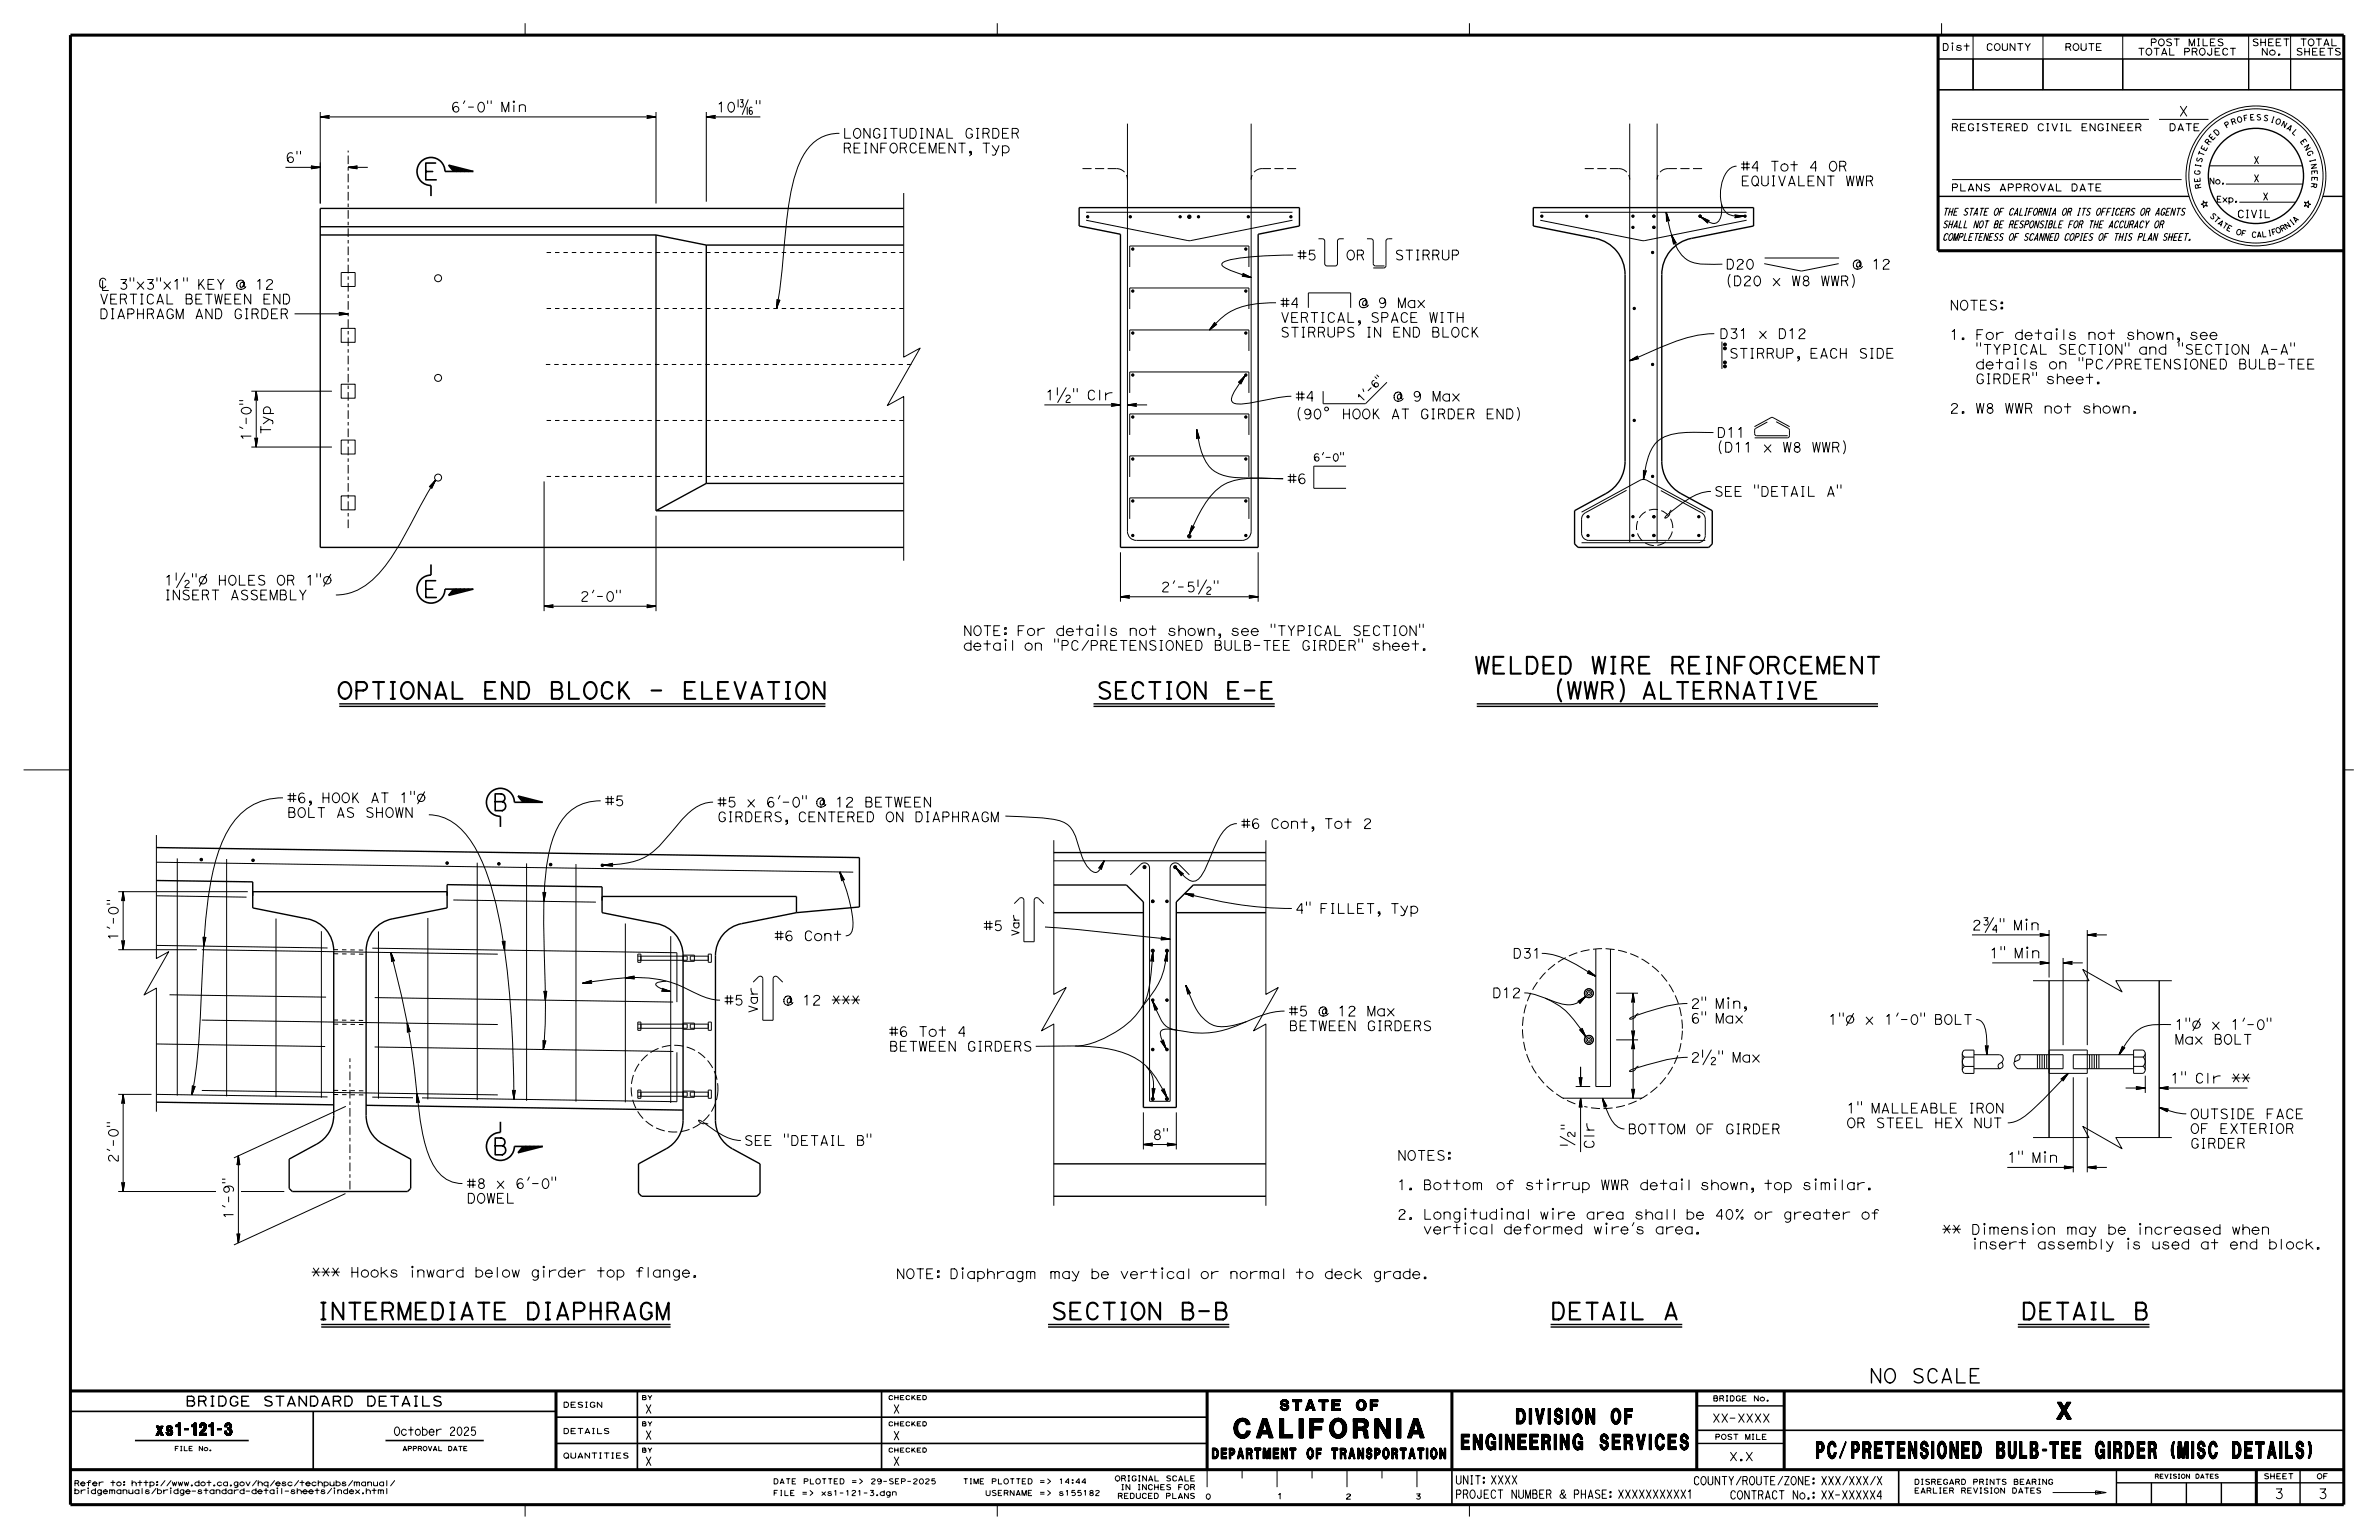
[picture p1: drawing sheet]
<svg xmlns="http://www.w3.org/2000/svg" width="432mm" height="279mm" viewBox="0 0 432 279" stroke-linecap="round" stroke-linejoin="round" font-family="sans-serif">
<defs><g id="words">
<text font-size="3.5" x="224" y="260.9">CALIFORNIA</text>
<g font-size="3">
<text x="76.7" y="32.6">E</text>
<text x="76.7" y="108.4">E</text>
<text x="267.5" y="122.2">WELDED WIRE REINFORCEMENT</text>
<text x="199" y="126.8">SECTION E-E</text>
<text x="280.1" y="126.8">(WWR) ALTERNATIVE</text>
<text x="89.3" y="147.1">B</text>
<text x="89.3" y="209.5">B</text>
<text x="57.6" y="239.4">INTERMEDIATE DIAPHRAGM</text>
<text x="190.7" y="239.4">SECTION B-B</text>
<text x="281.4" y="239.4">DETAIL A</text>
<text x="366.8" y="239.4">DETAIL B</text>
<text x="373.3" y="257.5">X</text>
<text x="329.7" y="264.6">PC/PRETENSIONED BULB-TEE GIRDER (MISC DETAILS)</text>
</g>
<g font-size="2.8">
<text x="265.2" y="263">ENGINEERING SERVICES</text>
<text x="275.2" y="258.3">DIVISION OF</text>
</g>
<text font-size="2.6" x="339.2" y="250.9">NO SCALE</text>
<text font-size="2.2" x="28.3" y="260.4">xs1-121-3</text>
<g font-size="1.9">
<text x="232.3" y="255.9">STATE OF</text>
<text x="220" y="264.7">DEPARTMENT OF TRANSPORTATION</text>
</g>
<g font-size="1.8">
<text x="81.8" y="20.3">6'-0&quot; Min</text>
<text x="130" y="20.3">10?&quot;</text>
<text x="395.4" y="21.1">X</text>
<text x="51.8" y="29.5">6&quot;</text>
<text x="152.9" y="27.8">REINFORCEMENT, Typ</text>
<text x="152.9" y="25.1">LONGITUDINAL GIRDER</text>
<text x="315.9" y="33.7">EQUIVALENT WWR</text>
<text x="315.9" y="31">#4 Tot 4 OR</text>
<text x="235.5" y="47.2">#5</text>
<text x="241.9" y="47.2">OR</text>
<text x="249.8" y="47.2">STIRRUP</text>
<text x="313.2" y="51.8">(D20 x W8 WWR)</text>
<text x="313.2" y="48.8">D20</text>
<text x="333" y="48.8">@ 12</text>
<text x="18" y="57.8">DIAPHRAGM AND GIRDER</text>
<text x="18" y="55.2">VERTICAL BETWEEN END</text>
<text x="232.4" y="58.5">VERTICAL, SPACE WITH</text>
<text x="232.4" y="55.8">#4</text>
<text x="243" y="55.8">@ 9 Max</text>
<text x="353.9" y="56.3">NOTES:</text>
<text x="232.4" y="61.2">STIRRUPS IN END BLOCK</text>
<text x="312" y="61.4">D31 x D12</text>
<text x="312.8" y="65">STIRRUP, EACH SIDE</text>
<text x="353.9" y="61.6">1. For details not shown, see</text>
<text x="358.5" y="64.3">&quot;TYPICAL SECTION&quot; and &quot;SECTION A-A&quot;</text>
<text x="358.5" y="69.6">GIRDER&quot; sheet.</text>
<text x="358.5" y="67">details on &quot;PC/PRETENSIONED BULB-TEE</text>
<text x="189.7" y="72.6">1½&quot; Clr</text>
<text x="235.1" y="76">(90° HOOK AT GIRDER END)</text>
<text x="235.1" y="72.8">#4</text>
<text x="248.5" y="72.8">@ 9 Max</text>
<text x="353.9" y="75">2. W8 WWR not shown.</text>
<text x="45.6" y="80" transform="rotate(-90 45.6 80)">1'-0&quot;</text>
<text x="49.1" y="78.9" transform="rotate(-90 49.1 78.9)">Typ</text>
<text x="311.6" y="82">(D11 x W8 WWR)</text>
<text x="311.6" y="79.4">D11</text>
<text x="233.6" y="87.7">#6</text>
<text x="311.1" y="90">SEE &quot;DETAIL A&quot;</text>
<text x="29.8" y="106.2">1½&quot;Ø HOLES OR 1&quot;Ø</text>
<text x="210.7" y="107.4">2'-5½&quot;</text>
<text x="29.8" y="108.8">INSERT ASSEMBLY</text>
<text x="105.2" y="109.1">2'-0&quot;</text>
<text x="174.8" y="118">detail on &quot;PC/PRETENSIONED BULB-TEE GIRDER&quot; sheet.</text>
<text x="174.8" y="115.3">NOTE: For details not shown, see &quot;TYPICAL SECTION&quot;</text>
<text x="52.1" y="148.3">BOLT AS SHOWN</text>
<text x="52.1" y="145.6">#6, HOOK AT 1&quot;Ø</text>
<text x="109.8" y="146.2">#5</text>
<text x="130.2" y="149.1">GIRDERS, CENTERED ON DIAPHRAGM</text>
<text x="130.2" y="146.4">#5 x 6'-0&quot; @ 12 BETWEEN</text>
<text x="225.2" y="150.3">#6 Cont, Tot 2</text>
<text x="235" y="165.7">4&quot; FILLET, Typ</text>
<text x="21.5" y="170.7" transform="rotate(-90 21.5 170.7)">1'-0&quot;</text>
<text x="140.6" y="170.7">#6 Cont</text>
<text x="178.5" y="168.8">#5</text>
<text x="274.5" y="173.9">D31</text>
<text x="357.9" y="168.7">2¾&quot; Min</text>
<text x="361.1" y="173.8">1&quot; Min</text>
<text x="131.4" y="182.4">#5</text>
<text x="139.8" y="182.4">@ 12 ***</text>
<text x="233.9" y="184.3">#5 @ 12 Max</text>
<text x="270.8" y="181">D12</text>
<text x="306.8" y="185.6">6&quot; Max</text>
<text x="306.8" y="183">2&quot; Min,</text>
<text x="331.8" y="185.9">1&quot;Ø x 1'-0&quot; BOLT</text>
<text x="161.3" y="190.7">BETWEEN GIRDERS</text>
<text x="161.3" y="188">#6 Tot 4</text>
<text x="233.9" y="187">BETWEEN GIRDERS</text>
<text x="394.7" y="189.5">Max BOLT</text>
<text x="394.7" y="186.8">1&quot;Ø x 1'-0&quot;</text>
<text x="306.8" y="192.7">2½&quot; Max</text>
<text x="393.9" y="196.5">1&quot; Clr **</text>
<text x="335.1" y="201.9">1&quot; MALLEABLE IRON</text>
<text x="397.5" y="203">OUTSIDE FACE</text>
<text x="135" y="207.8">SEE &quot;DETAIL B&quot;</text>
<text x="209.2" y="206.8">8&quot;</text>
<text x="289.3" y="208.5" transform="rotate(-90 289.3 208.5)">Clr</text>
<text x="295.4" y="205.7">BOTTOM OF GIRDER</text>
<text x="335.1" y="204.6">OR STEEL HEX NUT</text>
<text x="397.5" y="208.3">GIRDER</text>
<text x="397.5" y="205.6">OF EXTERIOR</text>
<text x="21.5" y="211" transform="rotate(-90 21.5 211)">2'-0&quot;</text>
<text x="84.7" y="215.6">#8 x 6'-0&quot;</text>
<text x="253.6" y="215.9">1. Bottom of stirrup WWR detail shown, top similar.</text>
<text x="253.6" y="210.5">NOTES:</text>
<text x="364.3" y="210.9">1&quot; Min</text>
<text x="42.4" y="221.3" transform="rotate(-90 42.4 221.3)">1'-9&quot;</text>
<text x="84.7" y="218.3">DOWEL</text>
<text x="253.6" y="221.2">2. Longitudinal wire area shall be 40% or greater of</text>
<text x="258.2" y="223.9">vertical deformed wire's area.</text>
<text x="352.5" y="223.9">** Dimension may be increased when</text>
<text x="56.5" y="231.7">*** Hooks inward below girder top flange.</text>
<text x="162.6" y="232">NOTE: Diaphragm may be vertical or normal to deck grade.</text>
<text x="33.6" y="255.1">BRIDGE STANDARD DETAILS</text>
<text x="412.8" y="271.9">3</text>
<text x="420.7" y="271.9">3</text>
</g>
<text font-size="1.6" x="137.5" y="183.9" transform="rotate(-90 137.5 183.9)">Var</text>
<g font-size="1.5">
<text x="117.1" y="256.4">X</text>
<text x="162.1" y="256.4">X</text>
<text x="71.4" y="260.4">October 2025</text>
<text x="117.1" y="261.1">X</text>
<text x="162.1" y="261.2">X</text>
<text x="310.7" y="258">XX-XXXX</text>
<text x="117.1" y="265.9">X</text>
<text x="162.1" y="265.9">X</text>
<text x="264.1" y="269.3">UNIT: XXXX</text>
<text x="307.3" y="269.4">COUNTY/ROUTE/ZONE: XXX/XXX/X</text>
<text x="313.8" y="265">X.X</text>
<text x="264.1" y="271.8">PROJECT NUMBER &amp; PHASE: XXXXXXXXXX1</text>
<text x="313.9" y="272">CONTRACT No.: XX-XXXXX4</text>
</g>
<text font-size="1.4" x="406" y="39.5">CIVIL</text>
<g font-size="1.3">
<text x="354.1" y="23.7">REGISTERED CIVIL ENGINEER</text>
<text x="393.6" y="23.7">DATE</text>
<text x="409" y="29.7">X</text>
<text x="354.1" y="34.7">PLANS APPROVAL DATE</text>
<text x="409" y="33">X</text>
<text x="352.5" y="41.3">SHALL NOT BE RESPONSIBLE FOR THE ACCURACY OR</text>
<text x="352.5" y="39.1">THE STATE OF CALIFORNIA OR ITS OFFICERS OR AGENTS</text>
<text x="410.7" y="36.3">X</text>
<text x="352.5" y="43.6">COMPLETENESS OF SCANNED COPIES OF THIS PLAN SHEET.</text>
<text x="247.1" y="73" transform="rotate(-45 247.1 73)">1 ' - 6 &quot;</text>
<text x="238.3" y="83.6">6'-0&quot;</text>
<text x="185" y="167.2" transform="rotate(-90 185 167.2)">r</text>
<text x="185" y="169.9" transform="rotate(-90 185 169.9)">V</text>
<text x="185" y="168.6" transform="rotate(-90 185 168.6)">a</text>
</g>
<g font-size="1.2">
<text x="352.5" y="9.2">Dist</text>
<text x="360.4" y="9.2">COUNTY</text>
<text x="374.7" y="9.2">ROUTE</text>
<text x="388" y="10">TOTAL PROJECT</text>
<text x="390.2" y="8.3">POST MILES</text>
<text x="408.7" y="8.3">SHEET</text>
<text x="410.4" y="10">No.</text>
<text x="416.7" y="10">SHEETS</text>
<text x="417.4" y="8.3">TOTAL</text>
</g>
<g font-size="1.1">
<text x="400.9" y="33.4">No.</text>
<text x="402.3" y="36.7">Exp.</text>
</g>
<g font-size="1">
<text x="404.1" y="23.3" transform="rotate(-31 404.1 23.3)">P</text>
<text x="405.1" y="22.7" transform="rotate(-20 405.1 22.7)">R</text>
<text x="406.1" y="22.3" transform="rotate(-15 406.1 22.3)">O</text>
<text x="407.3" y="22" transform="rotate(-10 407.3 22)">F</text>
<text x="408.4" y="21.8" transform="rotate(-4 408.4 21.8)">E</text>
<text x="409.5" y="21.8" transform="rotate(1 409.5 21.8)">S</text>
<text x="410.7" y="21.8" transform="rotate(12 410.7 21.8)">S</text>
<text x="412" y="22.1" transform="rotate(17 412 22.1)">I</text>
<text x="412.9" y="22.3" transform="rotate(22 412.9 22.3)">O</text>
<text x="413.9" y="22.8" transform="rotate(28 413.9 22.8)">N</text>
<text x="414.9" y="23.3" transform="rotate(33 414.9 23.3)">A</text>
<text x="399.6" y="29.6" transform="rotate(-74 399.6 29.6)">S</text>
<text x="399.9" y="28.5" transform="rotate(-69 399.9 28.5)">T</text>
<text x="400.3" y="27.5" transform="rotate(-63 400.3 27.5)">E</text>
<text x="400.9" y="26.4" transform="rotate(-53 400.9 26.4)">R</text>
<text x="401.5" y="25.5" transform="rotate(-47 401.5 25.5)">E</text>
<text x="402.3" y="24.7" transform="rotate(-42 402.3 24.7)">D</text>
<text x="415.9" y="24" transform="rotate(44 415.9 24)">L</text>
<text x="417.4" y="25.6" transform="rotate(55 417.4 25.6)">E</text>
<text x="418.1" y="26.6" transform="rotate(60 418.1 26.6)">N</text>
<text x="418.6" y="27.6" transform="rotate(65 418.6 27.6)">G</text>
<text x="419.2" y="28.9" transform="rotate(76 419.2 28.9)">I</text>
<text x="419.4" y="29.8" transform="rotate(81 419.4 29.8)">N</text>
<text x="399.3" y="31.8" transform="rotate(-85 399.3 31.8)">G</text>
<text x="399.4" y="33.1" transform="rotate(-96 399.4 33.1)">E</text>
<text x="399.4" y="30.5" transform="rotate(-79 399.4 30.5)">I</text>
<text x="399.6" y="34.2" transform="rotate(-101 399.6 34.2)">R</text>
<text x="419.5" y="33.1" transform="rotate(98 419.5 33.1)">R</text>
<text x="419.6" y="30.9" transform="rotate(87 419.6 30.9)">E</text>
<text x="419.6" y="32" transform="rotate(92 419.6 32)">E</text>
<text x="401" y="39.2" transform="rotate(46 401 39.2)">S</text>
<text x="401.7" y="39.9" transform="rotate(41 401.7 39.9)">T</text>
<text x="402.4" y="40.6" transform="rotate(37 402.4 40.6)">A</text>
<text x="403.2" y="41.1" transform="rotate(32 403.2 41.1)">T</text>
<text x="404" y="41.7" transform="rotate(27 404 41.7)">E</text>
<text x="415" y="41.6" transform="rotate(-34 415 41.6)">N</text>
<text x="416" y="40.9" transform="rotate(-38 416 40.9)">I</text>
<text x="416.6" y="40.5" transform="rotate(-43 416.6 40.5)">A</text>
<text x="405.7" y="42.4" transform="rotate(18 405.7 42.4)">O</text>
<text x="406.7" y="42.7" transform="rotate(13 406.7 42.7)">F</text>
<text x="408.6" y="43" transform="rotate(4 408.6 43)">C</text>
<text x="409.6" y="43.1" transform="rotate(-1 409.6 43.1)">A</text>
<text x="410.5" y="43" transform="rotate(-6 410.5 43)">L</text>
<text x="411.7" y="42.9" transform="rotate(-10 411.7 42.9)">I</text>
<text x="412.4" y="42.7" transform="rotate(-15 412.4 42.7)">F</text>
<text x="413.3" y="42.4" transform="rotate(-24 413.3 42.4)">O</text>
<text x="414.2" y="42.1" transform="rotate(-29 414.2 42.1)">R</text>
<text x="102.2" y="255.3">DESIGN</text>
<text x="310.9" y="254.2">BRIDGE No.</text>
<text x="102.2" y="260.1">DETAILS</text>
<text x="311.2" y="261.2">POST MILE</text>
<text x="13.4" y="269.6">Refer to: http://www.dot.ca.gov/hq/esc/techpubs/manual/</text>
<text x="102.2" y="264.6">QUANTITIES</text>
<text x="140.3" y="269.2">DATE PLOTTED =&gt;</text>
<text x="158" y="269.2">29-SEP-2025</text>
<text x="174.7" y="269.2">TIME PLOTTED =&gt;</text>
<text x="192.1" y="269.2">14:44</text>
<text x="202.3" y="268.7">ORIGINAL SCALE</text>
<text x="347.4" y="269.3">DISREGARD PRINTS BEARING</text>
<text x="410.8" y="268.3">SHEET</text>
<text x="420.5" y="268.3">OF</text>
<text x="13.4" y="271">bridgemanuals/bridge-standard-detail-sheets/index.html</text>
<text x="140.3" y="271.3">FILE =&gt;</text>
<text x="149" y="271.3">xs1-121-3.dgn</text>
<text x="178.8" y="271.3">USERNAME =&gt;</text>
<text x="192.1" y="271.3">s155182</text>
<text x="202.8" y="271.9">REDUCED PLANS</text>
<text x="203.4" y="270.3">IN INCHES FOR</text>
<text x="218.8" y="272">0</text>
<text x="231.8" y="271.9">1</text>
<text x="244.2" y="272">2</text>
<text x="256.9" y="272">3</text>
<text x="347.4" y="270.9">EARLIER REVISION DATES</text>
</g>
<g font-size=".8">
<text x="116.4" y="253.9">BY</text>
<text x="161.2" y="253.9">CHECKED</text>
<text x="31.6" y="263.2">FILE No.</text>
<text x="73" y="263.2">APPROVAL DATE</text>
<text x="116.4" y="258.7">BY</text>
<text x="116.4" y="263.5">BY</text>
<text x="161.2" y="258.7">CHECKED</text>
<text x="161.2" y="263.5">CHECKED</text>
<text x="391.1" y="268.2">REVISION DATES</text>
</g>
</g></defs>
<g fill="none" stroke="#000" stroke-width=".25">
<path d="M351.8 16.3h73.6M164 37.8h-105.9v61.5h105.9M195.9 37.7h40v3.3l-7.5 1.5v56.8h-25v-56.8l-7.5-1.5zM278.3 37.7h40v3.3l-11.3 2.3a6.7 6.7 0 0 0-5.4 6.5v33.9a6.7 6.7 0 0 0 3.5 5.8l5.7 3.2v6l-.7 .6h-23.7l-.6-.6v-6l5.7-3.2a6.7 6.7 0 0 0 3.5-5.8v-33.9a6.7 6.7 0 0 0-5.4-6.5l-11.3-2.3zM351.8 35.6h45.5M421.6 35.6h3.8M58.1 42.6h61M58.1 41.1h105.9M119.1 42.6v50.1M119.1 42.6l9.1 1.9M128.2 44.5v43.2M128.2 44.5h35.8"/>
<path d="M119.1 92.7h44.9M128.2 87.7l-9.1 5M128.2 87.7h35.8M28.4 153.8l127.6 1.8v9l-11.4 1M28.4 159.7l17.5 .3v4.7l9.9 2a5.9 5.9 0 0 1 4.8 5.8v29.9a5.9 5.9 0 0 1-3.1 5.2l-5 2.7v5.3l.5 .6h21l.5-.6v-5.3l-5-2.7a5.9 5.9 0 0 1-3-5.2v-29.9a5.9 5.9 0 0 1 4.7-5.8l10-2v-4.2l28.1 .4v4.7l10 2a5.9 5.9 0 0 1 4.7 5.7v30a5.9 5.9 0 0 1-3.1 5.1l-5 2.8v5.3l.6 .5h20.9l.5-.5v-5.3l-5-2.8a5.9 5.9 0 0 1-3-5.1v-30a5.9 5.9 0 0 1 4.7-5.7l10-2M191.3 154.7h38.5M45.9 161.8h35.3M109.3 162.6h35.3v3M191.3 160.6h13.1l3.1 3v37.3h6v-37.3l3.1-3h13.2M191.3 165.6h16.2M213.5 165.6h16.3M371.9 177.9v28.5"/>
<path d="M391.9 177.9v28.5M28.4 200l32.2 .4M66.5 200.5l57.5 .9M191.3 217h38.5M191.3 211.2h38.5M308 255.1h15.8M308 261.9h15.8M384.1 266.6v6.4M384.1 269h41.3M390.5 269v4M396.8 269v4M403.2 269v4"/>
<path d="M417.5 266.6v6.4"/>
<circle cx="409.5" cy="31.9" r="8.6"/>
</g>
<g fill="none" stroke="#000" stroke-width=".18">
<path d="M95.3 4.2v2.2M181 4.2v2.2M266.7 4.2v2.2M351.8 10.7h6.3v5.6h-6.3zM351.8 10.7h73.6M352.4 4.2v2.2M358.1 10.7h12.7v5.6h-12.7zM358.1 6.4v9.9M370.8 6.4v9.9M370.8 10.7h14.5v5.6h-14.5zM385.3 10.7h22.8v5.6h-22.8zM385.3 6.4v9.9"/>
<path d="M408.1 6.4v9.9M408.1 10.7h7.7v5.6h-7.7zM415.8 6.4v9.9M415.8 10.7h9.6v5.6h-9.6zM164 35v29.8l3-1.6-5.9 10.4 2.9-1.7v29.8M197.1 38.5h37.5M204.6 22.4v74a1.64 1.64 0 0 0 1.7 1.6h19.1a1.64 1.64 0 0 0 1.7-1.6v-74M234.6 40l-18.7 3.7-18.8-3.7M279.6 38.5h37.4M295.8 22.4v76M300.8 22.4v76M302.4 38.5l.3 1.5"/>
<path d="M302.4 38.5l.1 1.7 .2-.2M302.4 38.5l.1 1.7M302.4 38.5l.4 1.5M302.4 38.5l.5 1.5M302.4 38.5a18.2 18.2 0 0 0 2.8 7.7 5.7 5.7 0 0 0 5 1.8l2.4-.1M302.4 38.5l.6 1.6M302.4 38.5l.2 1.6M302.4 38.5l.6 1.6-.1-.1M302.7 40h.2M308.7 39.4l1.4 .7M308.7 39.4l1.3 .8M308.7 39.4l1.6 .6-.2 .1"/>
<path d="M308.7 39.4l1.3 .9M308.7 39.4l1.5 .7M308.7 39.4l1.3 1.1v-.3M308.7 39.4l1.3 1M312.5 37a3.8 3.8 0 0 1-.9 3.4 2.14 2.14 0 0 1-2.2-.6l-.7-.4M314.9 39l1.6 .2M314.9 39.1l1.6 .1M315 39.2h1.5M315.2 30.2a2.86 2.86 0 0 0-2.4 2.1 7.1 7.1 0 0 0 .1 5.8 3.3 3.3 0 0 0 3.1 1.1h.5M316.5 39.2l-1.7-.2 .2 .3M316.5 39.2l-1.5 .1M316.5 39.2l-1.6 .3"/>
<path d="M316.5 39.2l-1.7 .3 .2-.2M316.5 39.2l-1.6 .2M317 40l-18.6 3.7-18.8-3.7M354.3 32.6h41.7M354.3 21.7h35.7M391.9 21.7h9M399.9 36.4l.3 .4 .4-.1-.2 .3 .2 .4-.4-.1-.3 .4v-.5l-.4-.1 .4-.2zM401 30.1h16.9M404 33.4h14M406.5 36.7h10.2M418.3 36.7l.4 .1 .3-.3v.4l.4 .2-.4 .1v.5l-.3-.4-.4 .1 .2-.4zM53.5 56.9h9.7"/>
<path d="M61.6 56.7l1.6 .2M61.6 56.8l1.6 .1M61.6 56.8l.1 .1M61.6 56.8l-.1-.1 1.7 .2M61.6 56.9h1.6M61.7 56.9l-.1 .2M61.7 56.9h1.5M61.9 59.6h2.6v2.5h-2.6zM61.9 49.4h2.6v2.6h-2.6zM63.2 56.9l-1.6 .1M63.2 56.9l-1.6 .2M63.2 56.9l-1.7 .3 .1-.1"/>
<path d="M205 48.4v-3.8h21.7v3.8M205 56.1v-3.9h21.7v3.9M220.5 58.5l-1 1.4M220.5 58.6l-1 1.3M220.5 58.6v-.1l-1 1.4M220.5 58.6l.1 .2M220.5 58.7l-1 1.2M220.6 58.8l-1.1 1.1M220.6 58.8h.1M220.7 58.8h.2l-1.4 1.1M220.7 58.8l-1.2 1.1M220.8 58.8l-1.3 1.1"/>
<path d="M225.5 50.1l1.6 .3M225.5 50l1.6 .4M225.5 50l-.1 .1 1.7 .3M225.6 49.9l1.5 .5M225.6 49.7l1.5 .7M225.6 49.8l1.5 .6M225.7 49.9l-.2 .1M225.7 49.9l1.4 .5M225.7 49.9l-.1-.3 1.5 .8M231.6 54.9a16.3 16.3 0 0 0-8.7 1.9l-1.5 1.2-1.9 1.9M234.7 46.3a54.6 54.6 0 0 0-12.2 1.1l-.5 .2-.2 .3a2.32 2.32 0 0 0 1.6 1.2l3.7 1.3M237.5 55.8v-2.7h7.7v2.7"/>
<path d="M239.3 43.3h.7l.4 .2v4.3l.3 .4 .2 .1h1.5l.3-.3 .1-4.3 .2-.3 .9-.1M248.1 43.3l.9 .1 .2 .3 .1 4.3 .4 .2 1.6 .1M252.7 43.3l-.9 .1-.2 .3-.1 4.7-.4 .2h-1.9M303.4 42.7l.9 1.4h-.2M303.4 42.7l.5 1.5M303.4 42.7l.5 1.4M303.4 42.7l.6 1.4M303.4 42.7l.8 1.4M303.4 42.7l.7 1.4M303.4 42.7l.4 1.6M303.4 42.7l.4 1.6 .2-.2M304 44.1h.1"/>
<path d="M310.1 40.1l-.1 .1M320.3 46.8h13.5M333.7 47.8l-6.7 1.4-6.8-1.4M61.9 69.7h2.6v2.5h-2.6zM61.9 79.8h2.6v2.6h-2.6zM189.6 73.5h13.8M201.7 73.3l1.7 .2M201.8 73.3l-.1-.1 1.7 .3M201.8 73.3v.3M201.8 73.3l1.6 .2M201.8 73.4l1.6 .1M203.4 73.5l-1.6 .1"/>
<path d="M203.4 73.5h-1.6M203.4 73.5l-1.7 .2 .1-.1M203.4 73.5l-1.7 .2M204.6 73.5h3.6M204.6 73.5l1.7 .2-.1-.1M204.6 73.5l1.6 .1M204.6 73.5h1.6M204.6 73.5l1.7 .2M205 63.7v-3.8h21.7v3.8M205 71.3v-3.8h21.7v3.8M205 78.9v-3.8h21.7v3.8M206.2 73.4l-1.6 .1"/>
<path d="M206.2 73.3l.1-.1-1.7 .3M206.2 73.3l-1.6 .2M206.2 73.3v.3M206.3 73.3l-1.7 .2M217.2 77.9a13.3 13.3 0 0 0 2.1 6.5 7.1 7.1 0 0 0 5.9 2.3l7.7 .2a47.8 47.8 0 0 0-8 .1 8.6 8.6 0 0 0-6.2 4.3l-1.5 2.8-1.3 2.9M217.2 77.9l.5 1.7-.1-.1M217.2 77.9l.1 1.6M217.2 77.9l.2 1.6M217.2 77.9l.5 1.6M217.2 77.9l.4 1.6M217.2 77.9l.2 1.5M217.2 77.9l.3 1.6"/>
<path d="M217.2 77.9l.1 1.7M217.2 77.9v1.7l.1-.1M217.4 79.4l.2 .1M217.4 79.4l-.1 .1M224.9 69.4h.2M225.1 69.4v.2M226 68.2l-1.2 1.2h.1M226 68.2l-.9 1.3M226 68.2l-1.4 1.9a5.5 5.5 0 0 0-1.1 2.4l.2 .4a3.6 3.6 0 0 0 2.8 .3l5.8-1.1 2.1-.2M226 68.2l-.8 1.4M226 68.2l-1 1.2M226 68.2l-1.1 1.2"/>
<path d="M226 68.2l-.8 1.5-.1-.1M226 68.2l-.9 1.4M226 68.2l-1.2 1.2M226 68.2l-.9 1.2M251.7 69.4l-3.9 3.8h-7.6v-2.2M297.2 64.9l.1-.3-1.5 .8M297.2 64.9l-1.4 .5M297.2 64.9l.1 .1M297.2 64.8l-1.4 .6M297.2 64.7l-1.4 .7M297.2 64.6l-1.4 .8M297.3 64.9l-1.5 .5"/>
<path d="M297.3 65l-1.5 .4M297.3 65l.2 .1-1.7 .3M297.4 65l-1.6 .4M311 78.5a29.4 29.4 0 0 0-8.1 .4 5.8 5.8 0 0 0-4 4.8l-.6 3.3M311.2 60.5a30.1 30.1 0 0 0-11.9 3.5l-3.5 1.4M312.5 62v4.9M318.4 77.4l3.2-1.7 3.2 1.7M320.8 76.6l-2.3 1.3v.8l.2 .3 5.8 .1M322.4 76.5l2.2 1.2M324.6 77.7l.2 .3v1.1l-.2 .3h-6.1M61.9 90h2.6v2.5h-2.6zM205 86.5v-3.8h21.7v3.8"/>
<path d="M205 94.1v-3.8h21.7v3.8M216.3 95.4l-.4 1.6M216.4 95.5l-.5 1.5M216.4 95.5l-.1-.2-.4 1.7M216.4 95.5l.1 .1M216.5 95.6h.3l-.9 1.4M216.5 95.6l-.6 1.4M216.6 95.6l-.7 1.4M216.7 95.6l-.8 1.4M244.3 84.6h-5.8v4h5.8M287.1 92.9l10.6-5.8a1.34 1.34 0 0 1 1.2 0l10.6 5.8M295.2 88.9l-7.4 4.1a1.32 1.32 0 0 0-.7 1.2v2.5a1.32 1.32 0 0 0 1.3 1.3h21.1"/>
<path d="M298.4 85.3l-.1 1.7M298.4 85.4l.1 .1M298.4 85.4l-.1 1.6M298.4 85.4l-.1-.1v1.7M298.5 85.4l-.2 1.6M298.5 85.5l-.2 1.5M298.6 85.5l-.3 1.5M298.7 85.4l-.4 1.6M298.7 85.4l-.2 .1M298.7 85.4h.1l-.5 1.6M298.8 85.4l-.5 1.6M301.4 89l7.4 4a1.32 1.32 0 0 1 .7 1.2v2.9a1.32 1.32 0 0 1-1.3 1.4h-21.1"/>
<path d="M310.6 89.2a11.1 11.1 0 0 0-6.5 3l-1.6 1.3-.3 .5a1.1 1.1 0 0 0 .9-1.2l.2-.3M203.4 108.3l1.6 .3v-.2M203.4 108.3l1.6 .2M203.4 108.3h25M203.4 100.2v9M203.4 108.3h1.5M203.4 108.3l1.6 .1M204.9 108.2l-1.5 .1M205 108.1v.3M205 108.1l-1.6 .2M205 108.1v-.1l-1.6 .3M226.7 108.1l1.7 .2"/>
<path d="M226.8 108.1v.3M226.8 108.1l1.6 .2M226.8 108.1l-.1-.1 1.7 .3M226.8 108.2l1.6 .1M228.4 108.3h-1.6M228.4 100.2v9M228.4 108.3l-1.7 .2M228.4 108.3l-1.6 .1M228.4 108.3l-1.7 .3 .1-.2M4.3 139.7h8.5M425.4 139.7h1.8M28.4 151.5v22.4l2.2-1.2-4.5 7.8 2.3-1.2v22.4"/>
<path d="M28.4 156.4l126.5 1.8M32.2 155.7v43.1M41.1 155.9v43M86.6 156.5v43.1M95.6 156.6v43.1M104.5 156.8v43.1M191.3 152.4v28l2.2-1.2-4.5 7.8 2.3-1.2v33M191.3 156.2h38.5M212.4 157.5v42.3h-3.7l-.1-42.3a.93 .93 0 0 0-.5-.9 .93 .93 0 0 0-1 .2l-1.9 1.9M212.4 157.5a.93 .93 0 0 1 .6-.9 .93 .93 0 0 1 1 .2l1.9 1.9M213.5 157.5l1.1 1.1M213.5 157.5l1.3 1.1"/>
<path d="M213.5 157.5l1 1.2M213.5 157.5l1 1.3M213.5 157.5l1.3 1.1h-.1M213.5 157.5l.9 1.4M213.5 157.5l.9 1.4 .1-.1M213.5 157.5l1 1.1M213.5 157.5l1.2 1.1M214.5 158.6v.2M214.7 158.6h-.2M224.5 149.4a3.8 3.8 0 0 0-3 2.3l-2.1 4.5a9.1 9.1 0 0 1-2 3.4 1.62 1.62 0 0 1-2.1-.3l-1.8-1.8M229.8 152.4v28l2.2-1.2-4.5 7.8 2.3-1.2v33M28.4 162.5l16.3 .3"/>
<path d="M28.4 171.5l31.1 .5M36.6 172.3l53.7 .8M50.1 166.6v32.4M58.3 168.9v30.3M67.6 172l55.3 .9v8.9M68.7 169v30.3M77.7 166.5v33M82.3 163.3l25.9 .4M113.5 167.5v32.5M115.8 173.5h8.9v.7h-8.9M115.8 173.1h.5v1.5h-.5zM121.7 169.8v30.3"/>
<path d="M124 173.3h2v1.1h-2zM128.6 173.1h.5v1.5h-.5zM128.6 173.5h-3.3v.7h3.3M182.6 168a278 278 0 0 1 28 2.2l1.8 .2M209.1 174.3h-.1M209.1 174.3l.2 .1M209.2 172.8l.1 1.6M209.2 172.8l-.3 1.6M209.2 172.8l-.1 1.5M209.2 172.8l-.5 5.3a11.3 11.3 0 0 1-5.5 8.7 16.4 16.4 0 0 1-8.1 3M209.2 172.8l.2 1.7-.1-.1M209.2 172.8l-.2 1.5"/>
<path d="M209.2 172.8l-.3 1.6 .1-.1M209.2 172.8v1.5M210.8 170.1l1.6 .3M210.8 170.4h1.6M210.8 170.1l.1 .2M210.8 170.1l-.1-.1 1.7 .4M210.8 170.3l1.6 .1M210.9 170.2l1.5 .2M210.9 170.3l-.2 .2 1.7-.1M210.9 170.3l1.5 .1M211.6 174.3l.2 .1M211.8 172.8l-.1 1.5"/>
<path d="M211.8 172.8v1.6M211.8 172.8l-.4 1.6M211.8 172.8l-.2 1.5M211.8 172.8a15.2 15.2 0 0 1-3.9 9.1l-.7 .9M211.8 172.8l.1 1.7-.1-.1M211.8 172.8l-.3 1.5M211.8 172.8l-.5 1.6 .3-.1M212.4 170.4l-1.7 .1M215 162.1l1.5 .3M215 162.1l1.6 .2M215 162.1l1.6 .6M215 162.1l1.6 .3"/>
<path d="M215 162.1a77.4 77.4 0 0 0 19.5 2.7M215 162.1l1.7 .2M215 162.1l1.5 .4M215 162.1l1.6 .5M215 162.1l1.7 .1-.1 .1M215 162.1l1.6 .7v-.2M215.2 178.8l1 2.3a8.2 8.2 0 0 0 4.2 5 9.6 9.6 0 0 0 5.8-.7M215.2 178.8l.9 1.4h-.2M215.2 178.8l.5 1.5M215.2 178.8l.5 1.4M215.2 178.8l.8 1.4M215.2 178.8l.6 1.3"/>
<path d="M215.2 178.8l.4 1.6 .1-.1M215.2 178.8l.7 1.4M215.2 178.8l.4 1.5M216.5 162.4l.1 .2M216.6 162.3l-.1 .1M279.8 173a15.9 15.9 0 0 1 8 3l1.9 1.1M288.1 176.5l1.6 .6M288.2 176.5l1.5 .6M288.3 176.4l1.4 .7M288.3 176.1l1.4 1M288.3 176.2l.1 .2M288.3 176.2v-.1l1.4 1"/>
<path d="M288.3 176.2l1.4 .9M288.3 176.3l1.4 .8M288.4 176.4l-.3 .1 1.6 .6M288.4 176.4l1.3 .7M289.7 172.2v24.9h2.6v-24.9M357.9 169.6h14M361.6 174.7h10.3M369 177.9h10.2l-1.2-2 7.2 4.1-1.2-2.1h10.2M370.3 169.4l1.6 .2M370.3 174.5l1.6 .2M370.3 169.5l-.1-.2 1.7 .3M370.3 169.5v.3"/>
<path d="M370.3 174.6l-.1-.2 1.7 .3M370.3 174.6v.2M370.3 169.5l1.6 .1M370.3 174.6l1.6 .1M370.4 169.6h1.5M370.4 174.6l1.5 .1M371.9 169.6l-1.5 .1M371.9 174.7l-1.5 .1M371.9 169.6l-1.6 .2M371.9 174.7l-1.6 .1M371.9 168.7v8.6M371.9 169.6l-1.7 .3 .1-.1"/>
<path d="M371.9 174.7l-1.7 .3 .1-.2M371.9 174.7l-1.6 .2M374.5 174.7h3.5M374.5 174.7l1.6 .3v-.2M374.5 174.7l1.6 .1M374.5 174.7l1.5 .1M374.5 174.7l1.6 .2M376 174.6l-1.5 .1M376.1 174.6v.2M376.1 174.6v-.2l-1.6 .3M376.1 174.6l-1.6 .1M376.1 174.5l-1.6 .2"/>
<path d="M378.8 168.7v20.9M378.8 169.6h3.6M378.8 169.6l1.6 .2M378.8 169.6l1.6 .1M378.8 169.6l1.7 .3-.1-.1M378.8 169.6l1.7 .2M380.4 169.6h-1.6M380.4 169.5l.1-.2-1.7 .3M380.4 169.5l-1.6 .1M380.4 169.5v.3M380.5 169.4l-1.7 .2M28.4 198.6l31.1 .4"/>
<path d="M28.4 189.4l30.6 .5M30.8 180.5l28.4 .4M36.6 197.8l53.7 .8M36.6 185.1l53.7 .8M68 190l54.2 .8M68 181l54.2 .8M115.8 185.8h8.9v.8h-8.9M115.8 198.1h8.9v.8h-8.9M115.8 185.4h.5v1.5h-.5zM115.8 197.8h.5v1.5h-.5zM122.9 190.9v9l-55.3-.8M124 185.6h2v1.1h-2z"/>
<path d="M124 198h2v1.1h-2zM128.6 185.4h.5v1.5h-.5zM128.6 197.8h.5v1.5h-.5zM128.6 185.8h-3.3v.8h3.3M128.6 198.1h-3.3v.8h3.3M188 189.8a79.8 79.8 0 0 1 13.2 .5 12.3 12.3 0 0 1 9.9 7.4l.7 1.4M208.1 193.5a5.1 5.1 0 0 1 1.2 4.6l-.1 1M209.2 197.5v1.6M209.2 181.7l.8 1.4M209.2 181.7l.4 1.6 .1-.1M209.2 181.7l.5 1.6M209.2 181.7l.7 1.4"/>
<path d="M209.2 181.7l.6 1.4M209.2 181.7l1.2 2.7a3.6 3.6 0 0 0 3.3 2.5M209.2 181.7l.9 1.4h-.1M209.2 181.7l.5 1.5M209.2 181.7l.9 1.4M209.3 197.6l-.1 1.5M209.4 197.6l-.2 1.5M209.4 197.6l-.3-.2 .1 1.7M209.5 197.5h.2l-.5 1.6M209.5 197.5l-.1 .1M209.5 197.5l-.3 1.6M209.6 197.5l-.4 1.6"/>
<path d="M209.8 183.1l-.1 .1M209.8 183.1h.2M210.7 188.9l.9 1.4M210.8 188.9l.8 1.4M210.8 188.9h-.2l1 1.4M210.8 188.9h.2M210.9 197.7l.9 1.4M210.9 188.9l.7 1.4M210.9 197.8h.2M210.9 197.8l.9 1.3M210.9 197.8l-.1-.1 1 1.4M211 188.9l.6 1.4"/>
<path d="M211 188.8l.6 1.5M211 197.8l.8 1.3M211.1 188.8l.5 1.5M211.1 188.8l-.1 .1M211.1 188.8v-.2l.5 1.7M211.1 188.7l.5 1.6M211.1 197.8l.2-.3 .5 1.6M211.1 197.8l.7 1.3M211.2 197.7l.6 1.4M211.2 197.6l.6 1.5M215.8 180.1l.1 .1M215.8 180.1l-.1 .2"/>
<path d="M233.1 183.4a18.5 18.5 0 0 0-7.8 2.3 17.2 17.2 0 0 1-11.9 1.2 3.8 3.8 0 0 0-2.6 .1 1.64 1.64 0 0 0 .1 1.7l.7 1.6M276.7 180.1a18 18 0 0 1 5.5 1.7 4.5 4.5 0 0 0 4.8-.3l.8-.7M280.5 181.1a15.3 15.3 0 0 1 7.3 7M283.7 199.2h14.3M286 197.1h2.6M286.5 181.7l.2 .1M286.7 195.5l.2 1.6M286.7 181.8v.1M286.7 195.5l-.1-.1 .3 1.7M286.8 186.8l1 1.3M286.8 195.6l.1 1.5M286.9 193.6v3.5"/>
<path d="M286.9 186.8l.9 1.3M287 195.6l-.1 1.5M287 186.8l.8 1.3M287 186.8h-.3l1.1 1.3M287 195.5l.2-.1-.3 1.7M287 195.5h-.3M287 195.5l-.1 1.6M287 186.7l.8 1.4M287.1 186.7l.7 1.4M287.1 186.7l.1-.2 .6 1.6M287.1 186.7l-.1 .1M287.1 195.5l-.2 1.6"/>
<path d="M287.1 186.6l.7 1.5M287.8 180.8l-1.1 1.1M287.8 180.8l-1.4 .9h.1M287.8 180.8l-1.4 .9M287.8 180.8l-1.1 1.2M287.8 180.8l-1.2 1M287.8 180.8l-1.3 .9M287.8 180.8l-1.1 1.3v-.2M287.8 180.8l-1.1 1M290.8 199.2l.7 1.5M290.8 199.2l.4 1.7 .1-.1M290.8 199.2l.6 1.5"/>
<path d="M290.8 199.2l.4 1.6M290.8 199.2l.6 1.6a6.1 6.1 0 0 0 2.7 3.9l.8 .1M290.8 199.2l.8 1.5M290.8 199.2l.5 1.5M290.8 199.2l.5 1.6M290.8 199.2l.9 1.5h-.2M293.3 188.7h4M293.3 180.2h4M296.2 197.6l.2 1.6M296.2 187l.2 1.7M296.3 197.7h.3M296.3 187.1l-.2-.1 .6 3.3-.1-.1"/>
<path d="M296.3 190.2h.3M296.3 197.7l-.2-.1 .3 1.6M296.3 197.7l.1 1.5M296.3 187.1l.1 1.6M296.4 187.1l.1 3.1M296.4 197.7v1.5M296.4 180.2l-.3 1.7 .2-.1M296.4 180.2v19M296.4 188.7l-.1 1.5M296.4 188.7l.2 1.6M296.4 180.2l.3 1.7-.1-.1M296.4 180.2l-.1 1.6"/>
<path d="M296.4 180.2v1.5M296.4 180.2l.2 1.6M296.4 180.2l-.2 1.6M296.4 180.2l.1 1.5M296.4 188.7l.2 1.5M296.5 187.1l-.1 3.1M296.5 197.7l-.1 1.5M296.6 197.7l-.2 1.5M296.6 181.8h-.3M296.6 187.1l-.2 1.6M296.6 187.1l.1-.1-.6 3.3 .2-.1M296.6 197.7l.1-.1-.3 1.6"/>
<path d="M296.6 187.1h-.3M296.6 187l-.4 3.3M296.6 197.6l-.2 1.6M306.3 191.8a37.1 37.1 0 0 0-10.5 2.5 1.1 1.1 0 0 0 1.3-.7l.3-.2M356.2 191.2v2.9M356.6 191.8a.69 .69 0 0 1-.4-.6 .69 .69 0 0 1 .4-.7h1.7v4.3h-1.7a.68 .68 0 0 1-.4-.7 .68 .68 0 0 1 .4-.6M356.6 191.8a1.07 1.07 0 0 0 0 1.7h1.7M356.6 191.8h1.7M358.3 191.4h4.6a.82 .82 0 0 1 .7 .8 .82 .82 0 0 1-.7 .8 .48 .48 0 0 0-.3 .6 .48 .48 0 0 0 .6 .3 .48 .48 0 0 0 .3-.6l-.2-.6M358.3 193.9h4.6M358.7 185a1.95 1.95 0 0 1 1.7 1.9l.2 1.8v2.7M360.4 189.7l.2 1.7"/>
<path d="M360.5 189.8l.1 .1M360.5 189.8l.1 1.6M360.5 189.8l-.2-.1 .3 1.7M360.6 189.9v1.5M360.7 189.8l-.1 1.6M360.8 189.8l-.2 1.6M360.8 189.8l-.2 .1M360.8 189.8l.1-.1-.3 1.7M360.8 189.7l-.2 1.7M366.5 191.4h8v2.5l-8.4-.1a.91 .91 0 0 1-.4-1.2 .78 .78 0 0 0 .8-.4 .78 .78 0 0 0-.1-.9 .99 .99 0 0 0-.7 1.3M369.8 191.4v2.5M370.2 191.4v2.5"/>
<path d="M370.6 191.4v2.5M371.1 191.4v2.5M371.5 191.4v2.5M371.9 190.5h6.9v4.2h-6.9zM374.2 195.8h.2M374.4 195.8v.2M375.4 194.7l-1.4 1.1h.2M375.4 194.7l-1 1.1M375.4 194.7l-1 1.3M375.4 194.7l-1 1.2M375.4 194.7l-1.3 1.1M375.4 194.7l-3.4 3.6a29.8 29.8 0 0 1-5.7 4.9l-1.2 .5h-.7"/>
<path d="M375.4 194.7l-1 1.4M375.4 194.7l-1.1 1.1M375.4 194.7l-1.2 1.1M375.4 194.7l-1 1.5v-.2M378.8 195.5v17.2M379.3 191.4v2.5M379.7 191.4v2.5M380.1 191.4v2.5M380.5 191.4v2.5M381 191.4v2.5M385.3 189.8l-.7 1.6M385.3 189.9l-.7 1.5"/>
<path d="M385.3 189.9l-.1-.1-.6 1.6M385.3 189.9l.1 .2M385.3 190l-.7 1.4M385.4 190.1l-.8 1.3M385.4 190.1h.3l-1.1 1.3M385.5 190.1l-.9 1.3M385.6 190.1l-1 1.3M385.8 197.4h3.6M387.3 191.4h-11v2.5h11M387.3 191.8h1.6M387.7 197.2l1.7 .2M387.8 197.3l-.1-.2 1.7 .3"/>
<path d="M387.8 197.3l1.6 .1M387.8 197.3v.2M388.9 191.8a.69 .69 0 0 0 .5-.7 .69 .69 0 0 0-.5-.6h-1.6v4.2h1.7a.68 .68 0 0 0 .4-.6 .68 .68 0 0 0-.5-.6M388.9 191.8a1.07 1.07 0 0 1 .1 1.7h-1.7M389.4 191.2v2.9M389.4 195.2v3.1M389.4 197.4l-1.7 .3 .1-.2M389.4 197.4l-1.6 .1M389.4 197.4l-1.7 .2M391.9 197.4l1.7 .3-.1-.2M391.9 197.4l1.6 .1M391.9 197.4h16"/>
<path d="M391.9 197.4l1.6 .2M393.5 197.3l-1.6 .1M393.5 197.3l.1-.2-1.7 .3M393.5 197.3v.2M393.5 197.2l-1.6 .2M394.1 185.9a10.3 10.3 0 0 0-5.8 .8 12.9 12.9 0 0 0-3.7 4.7M207.5 201.8v6.7M207.5 207.6h6M207.5 207.6l1.6 .1M207.5 207.6l1.6 .2M207.5 207.6l1.7 .3-.1-.1M207.5 207.6l1.7 .3"/>
<path d="M209.1 207.6h-1.6M209.1 207.5l-1.6 .1M209.1 207.5l.1-.1-1.7 .2M209.1 207.5v.3M209.2 207.4l-1.7 .2M211.9 207.4l1.6 .2M211.9 207.5v.3M211.9 207.5l-.1-.1 1.7 .2M211.9 207.5l1.6 .1M212 207.6h1.5M213.5 207.6l-1.6 .2M213.5 207.6l-1.5 .1"/>
<path d="M213.5 201.8v6.7M213.5 207.6l-1.6 .3M213.5 207.6l-1.7 .3 .1-.1M291.4 200.7l-.1 .1M291.4 200.7h.1M364.3 211.8h12M369 206.4h10.2l-1.2-2 7.2 4-1.2-2h10.2M374.7 211.6l1.6 .2M374.7 211.7l-.1-.2 1.7 .3M374.7 211.7v.2M374.7 211.7l1.6 .1M374.8 211.7l1.5 .1"/>
<path d="M376.3 211.8l-1.6 .1M376.3 211.8l-1.7 .3 .1-.2M376.3 211.8l-1.6 .2M376.3 211.8l-1.5 .1M378.8 211.8h3.6M378.8 211.8l1.6 .1M378.8 211.8l1.7 .3-.1-.2M378.8 211.8l1.7 .2M380.4 211.7l-1.6 .1M380.4 211.7l.1-.2-1.7 .3M380.4 211.7v.2M380.5 211.6l-1.7 .2"/>
<path d="M391.9 200.9l2.8 .9 2.1 .3M391.9 200.9l1.6 .4M391.9 200.9l1.5 .6M391.9 200.9l1.7 .3-.3 .2M391.9 200.9l1.5 .7M391.9 200.9l1.5 .8v-.1M391.9 200.9l1.4 .5M391.9 200.9l1.5 .5M391.9 200.9l1.5 .8M393.3 201.4l.1 .2M95.3 273v2.1M181 273v2.1"/>
<path d="M219.1 266.6v3.2M225.4 266.6v1.6M231.8 266.6v3.2M238.1 266.6v1.6M244.5 266.6v3.2M250.8 266.6v1.6M257.2 266.6v3.2M266.7 273v2.1M372.6 270.8h8.8M380.4 270.5l1.9 .3-1.9 .3zM380.7 270.7l.6 .1-.6 .1z"/>
<circle cx="197.4" cy="39.3" r=".07"/>
<circle cx="197.4" cy="39.3" r=".14"/>
<circle cx="197.4" cy="39.3" r=".21"/>
<circle cx="205.2" cy="39.3" r=".07"/>
<circle cx="205.2" cy="39.3" r=".14"/>
<circle cx="205.2" cy="39.3" r=".21"/>
<circle cx="214.2" cy="39.3" r=".07"/>
<circle cx="214.2" cy="39.3" r=".14"/>
<circle cx="214.2" cy="39.3" r=".21"/>
<circle cx="215.9" cy="39.3" r=".21"/>
<circle cx="215.9" cy="39.3" r=".11"/>
<circle cx="215.9" cy="39.3" r=".31"/>
<circle cx="217.5" cy="39.3" r=".07"/>
<circle cx="217.5" cy="39.3" r=".14"/>
<circle cx="217.5" cy="39.3" r=".21"/>
<circle cx="226.6" cy="39.3" r=".07"/>
<circle cx="226.6" cy="39.3" r=".14"/>
<circle cx="226.6" cy="39.3" r=".21"/>
<circle cx="234.3" cy="39.3" r=".07"/>
<circle cx="234.3" cy="39.3" r=".14"/>
<circle cx="234.3" cy="39.3" r=".21"/>
<circle cx="279.8" cy="39.2" r=".07"/>
<circle cx="279.8" cy="39.2" r=".14"/>
<circle cx="279.9" cy="39.2" r=".21"/>
<circle cx="288" cy="39.2" r=".07"/>
<circle cx="288" cy="39.2" r=".14"/>
<circle cx="288" cy="39.2" r=".21"/>
<circle cx="296.4" cy="39.2" r=".07"/>
<circle cx="296.4" cy="39.2" r=".14"/>
<circle cx="296.4" cy="39.2" r=".21"/>
<circle cx="300.2" cy="39.2" r=".07"/>
<circle cx="300.2" cy="39.2" r=".14"/>
<circle cx="300.2" cy="39.2" r=".21"/>
<circle cx="308.6" cy="39.2" r=".07"/>
<circle cx="308.6" cy="39.2" r=".14"/>
<circle cx="308.6" cy="39.2" r=".21"/>
<circle cx="316.7" cy="39.2" r=".07"/>
<circle cx="316.7" cy="39.2" r=".14"/>
<circle cx="316.7" cy="39.2" r=".21"/>
<circle cx="409.5" cy="31.9" r="12.7"/>
<circle cx="409.5" cy="31.9" r="12.2"/>
<circle cx="79.5" cy="50.5" r=".63"/>
<circle cx="205.6" cy="45.2" r=".07"/>
<circle cx="205.6" cy="52.8" r=".07"/>
<circle cx="205.6" cy="45.2" r=".14"/>
<circle cx="205.6" cy="52.8" r=".14"/>
<circle cx="205.6" cy="45.2" r=".21"/>
<circle cx="205.6" cy="52.8" r=".21"/>
<circle cx="226.1" cy="52.8" r=".07"/>
<circle cx="226.1" cy="45.2" r=".07"/>
<circle cx="226.1" cy="52.8" r=".14"/>
<circle cx="226.1" cy="45.2" r=".14"/>
<circle cx="226.1" cy="52.8" r=".21"/>
<circle cx="226.1" cy="45.2" r=".21"/>
<circle cx="296.4" cy="41.3" r=".07"/>
<circle cx="296.4" cy="41.3" r=".14"/>
<circle cx="296.4" cy="41.3" r=".21"/>
<circle cx="296.6" cy="56" r=".07"/>
<circle cx="296.6" cy="56" r=".14"/>
<circle cx="296.6" cy="56" r=".21"/>
<circle cx="300" cy="45.8" r=".07"/>
<circle cx="300" cy="45.8" r=".14"/>
<circle cx="300" cy="45.8" r=".21"/>
<circle cx="300.2" cy="41.3" r=".07"/>
<circle cx="300.2" cy="41.3" r=".14"/>
<circle cx="300.2" cy="41.3" r=".21"/>
<circle cx="79.5" cy="68.6" r=".63"/>
<circle cx="205.6" cy="60.4" r=".07"/>
<circle cx="205.6" cy="68" r=".07"/>
<circle cx="205.6" cy="75.7" r=".07"/>
<circle cx="205.6" cy="60.4" r=".14"/>
<circle cx="205.6" cy="75.7" r=".14"/>
<circle cx="205.6" cy="68" r=".14"/>
<circle cx="205.6" cy="60.4" r=".21"/>
<circle cx="205.6" cy="68" r=".21"/>
<circle cx="205.6" cy="75.7" r=".21"/>
<circle cx="226.1" cy="68" r=".07"/>
<circle cx="226.1" cy="60.4" r=".07"/>
<circle cx="226.1" cy="75.7" r=".07"/>
<circle cx="226.1" cy="60.4" r=".14"/>
<circle cx="226.1" cy="68" r=".14"/>
<circle cx="226.1" cy="75.7" r=".14"/>
<circle cx="226.1" cy="75.7" r=".21"/>
<circle cx="226.1" cy="68" r=".21"/>
<circle cx="226.1" cy="60.4" r=".21"/>
<circle cx="296.6" cy="76.3" r=".07"/>
<circle cx="296.6" cy="76.3" r=".14"/>
<circle cx="296.6" cy="76.3" r=".21"/>
<circle cx="300" cy="66.1" r=".07"/>
<circle cx="300" cy="66.1" r=".14"/>
<circle cx="300" cy="66.1" r=".21"/>
<circle cx="313.1" cy="62.5" r=".1"/>
<circle cx="313.1" cy="66.5" r=".1"/>
<circle cx="313.1" cy="63.2" r=".1"/>
<circle cx="313.1" cy="63.2" r=".19"/>
<circle cx="313.1" cy="65.8" r=".19"/>
<circle cx="313.1" cy="62.5" r=".19"/>
<circle cx="313.1" cy="66.5" r=".19"/>
<circle cx="313.1" cy="66.5" r=".26"/>
<circle cx="313.1" cy="65.8" r=".26"/>
<circle cx="313.1" cy="63.2" r=".26"/>
<circle cx="313.1" cy="62.5" r=".26"/>
<circle cx="79.5" cy="86.6" r=".63"/>
<circle cx="205.6" cy="97.2" r=".07"/>
<circle cx="205.6" cy="83.3" r=".07"/>
<circle cx="205.6" cy="90.9" r=".07"/>
<circle cx="205.6" cy="83.3" r=".14"/>
<circle cx="205.6" cy="97.2" r=".14"/>
<circle cx="205.6" cy="90.9" r=".14"/>
<circle cx="205.6" cy="83.3" r=".21"/>
<circle cx="205.6" cy="97.2" r=".21"/>
<circle cx="205.6" cy="90.9" r=".21"/>
<circle cx="215.9" cy="97.3" r=".21"/>
<circle cx="215.9" cy="97.3" r=".11"/>
<circle cx="215.9" cy="97.3" r=".31"/>
<circle cx="226.1" cy="97.2" r=".07"/>
<circle cx="226.1" cy="83.3" r=".07"/>
<circle cx="226.1" cy="90.9" r=".07"/>
<circle cx="226.1" cy="97.2" r=".14"/>
<circle cx="226.1" cy="83.3" r=".14"/>
<circle cx="226.1" cy="90.9" r=".14"/>
<circle cx="226.1" cy="97.2" r=".21"/>
<circle cx="226.1" cy="83.3" r=".21"/>
<circle cx="226.1" cy="90.9" r=".21"/>
<circle cx="288.2" cy="97.2" r=".14"/>
<circle cx="288.2" cy="93.8" r=".14"/>
<circle cx="288.2" cy="97.2" r=".07"/>
<circle cx="288.2" cy="93.8" r=".07"/>
<circle cx="288.2" cy="97.2" r=".21"/>
<circle cx="288.2" cy="93.7" r=".21"/>
<circle cx="296.4" cy="97.2" r=".14"/>
<circle cx="296.4" cy="93.8" r=".14"/>
<circle cx="296.4" cy="97.2" r=".07"/>
<circle cx="296.4" cy="93.8" r=".07"/>
<circle cx="296.4" cy="93.7" r=".21"/>
<circle cx="296.4" cy="97.2" r=".21"/>
<circle cx="300" cy="86.4" r=".07"/>
<circle cx="300" cy="86.4" r=".14"/>
<circle cx="300" cy="86.4" r=".21"/>
<circle cx="300.2" cy="93.8" r=".14"/>
<circle cx="300.2" cy="97.2" r=".14"/>
<circle cx="300.2" cy="97.2" r=".07"/>
<circle cx="300.2" cy="93.8" r=".07"/>
<circle cx="300.2" cy="97.2" r=".21"/>
<circle cx="300.2" cy="93.7" r=".21"/>
<circle cx="308.3" cy="93.8" r=".14"/>
<circle cx="308.3" cy="97.2" r=".14"/>
<circle cx="308.3" cy="97.2" r=".07"/>
<circle cx="308.3" cy="93.8" r=".07"/>
<circle cx="308.3" cy="93.7" r=".21"/>
<circle cx="308.3" cy="97.2" r=".21"/>
<circle cx="36.5" cy="156" r=".23"/>
<circle cx="36.5" cy="156" r=".15"/>
<circle cx="36.5" cy="156" r=".08"/>
<circle cx="45.9" cy="156.1" r=".23"/>
<circle cx="45.9" cy="156.1" r=".15"/>
<circle cx="45.9" cy="156.1" r=".08"/>
<circle cx="81.2" cy="156.6" r=".23"/>
<circle cx="81.2" cy="156.6" r=".15"/>
<circle cx="81.2" cy="156.6" r=".08"/>
<circle cx="90.5" cy="156.7" r=".23"/>
<circle cx="90.5" cy="156.7" r=".15"/>
<circle cx="90.5" cy="156.7" r=".08"/>
<circle cx="99.9" cy="156.9" r=".23"/>
<circle cx="99.9" cy="156.9" r=".15"/>
<circle cx="99.9" cy="156.9" r=".08"/>
<circle cx="109.3" cy="157" r=".23"/>
<circle cx="109.3" cy="157" r=".15"/>
<circle cx="109.3" cy="157" r=".08"/>
<circle cx="207.7" cy="157.3" r=".28"/>
<circle cx="207.7" cy="157.3" r=".09"/>
<circle cx="207.7" cy="157.3" r=".18"/>
<circle cx="213.3" cy="157.3" r=".28"/>
<circle cx="213.3" cy="157.3" r=".09"/>
<circle cx="213.3" cy="157.3" r=".18"/>
<circle cx="209.2" cy="163.5" r=".23"/>
<circle cx="209.2" cy="163.5" r=".15"/>
<circle cx="209.2" cy="163.5" r=".08"/>
<circle cx="209.2" cy="172.5" r=".28"/>
<circle cx="209.2" cy="172.5" r=".09"/>
<circle cx="209.2" cy="172.5" r=".18"/>
<circle cx="211.8" cy="163.5" r=".23"/>
<circle cx="211.8" cy="163.5" r=".15"/>
<circle cx="211.8" cy="163.5" r=".08"/>
<circle cx="211.8" cy="172.5" r=".28"/>
<circle cx="211.8" cy="172.5" r=".09"/>
<circle cx="211.8" cy="172.5" r=".18"/>
<circle cx="209.2" cy="181.5" r=".23"/>
<circle cx="209.2" cy="190.4" r=".23"/>
<circle cx="209.2" cy="190.4" r=".15"/>
<circle cx="209.2" cy="181.5" r=".15"/>
<circle cx="209.2" cy="190.4" r=".08"/>
<circle cx="209.2" cy="181.5" r=".08"/>
<circle cx="209.2" cy="199.4" r=".28"/>
<circle cx="209.2" cy="199.4" r=".09"/>
<circle cx="209.2" cy="199.4" r=".18"/>
<circle cx="211.8" cy="181.5" r=".23"/>
<circle cx="211.8" cy="190.4" r=".23"/>
<circle cx="211.8" cy="181.5" r=".15"/>
<circle cx="211.8" cy="190.4" r=".15"/>
<circle cx="211.8" cy="190.4" r=".08"/>
<circle cx="211.8" cy="181.5" r=".08"/>
<circle cx="211.8" cy="199.4" r=".28"/>
<circle cx="211.8" cy="199.4" r=".09"/>
<circle cx="211.8" cy="199.4" r=".18"/>
<circle cx="288.4" cy="188.7" r=".53"/>
<circle cx="288.4" cy="180.2" r=".53"/>
<circle cx="288.4" cy="188.7" r=".26"/>
<circle cx="288.4" cy="180.2" r=".26"/>
<circle cx="288.4" cy="180.2" r=".79"/>
<circle cx="288.4" cy="188.7" r=".79"/>
<circle cx="288.4" cy="180.2" r=".83"/>
<circle cx="288.4" cy="188.7" r=".83"/>
</g>
<path d="M164 45.8h-65.2M164 56h-65.2M164 76.3h-65.2M165.4 66.1h-66.6M164 86.4h-65.2M60.5 172.3l6 .1M60.6 173l5.9 .1M60.5 185.1h6M60.6 197.8l5.9 .1M60.6 198.6l5.9 .1M60.6 185.8l5.9 .1" fill="none" stroke="#000" stroke-width=".18" stroke-dasharray=".8 .7" stroke-linecap="butt"/>
<path d="M196.5 30.6h6.1M202.6 30.6a2 2 0 0 1 2 2M229.1 30.6a2 2 0 0 0-2 2M235.3 30.6h-6.2M287.6 30.6h6.2M293.8 30.6a2 2 0 0 1 2 2M302.8 30.6a2 2 0 0 0-2 2M308.9 30.6h-6.1M303.6 95.7a3.3 3.3 0 0 0-4.8-2.9 3.3 3.3 0 0 0-.4 5.6 3.3 3.3 0 0 0 5.2-2.2v-.5M130.3 198.2a7.9 7.9 0 0 0-11-7.9 7.9 7.9 0 0 0-1.8 13.4 7.9 7.9 0 0 0 12.7-4.8l.1-.7M305.4 186.6a14.5 14.5 0 0 0-21.4-12.8 14.5 14.5 0 0 0-1.2 24.9 14.5 14.5 0 0 0 22.5-10.7l.1-1.4" fill="none" stroke="#000" stroke-width=".18" stroke-dasharray="1.7 .6" stroke-linecap="butt"/>
<path d="M12.8 6.4h412.6v266.6h-412.6zM351.8 6.4v39.1h73.6M12.8 252.4h412.6M100.9 252.4v14.2M219.1 252.4v14.2M263.5 252.4v14.2M308 252.4v14.2M323.8 252.4v14.2M12.8 266.6h412.6M409.5 266.7v6.3" fill="none" stroke="#000" stroke-width=".55"/>
<g fill="none" stroke="#000" stroke-width=".3">
<path d="M80.8 31.1a2.54 2.54 0 0 0-2.6-2.5 2.54 2.54 0 0 0-2.5 2.5 2.54 2.54 0 0 0 2.5 2.5v2M80.8 31.1h5.1l-4.5-1.1 .9 1.1M81.6 30.2l3.6 .9M81.8 30.4l2.6 .7M82 30.7l1.7 .4M82.2 30.9l.8 .2M78.2 102.4v1.9a2.54 2.54 0 0 0-2.5 2.6 2.54 2.54 0 0 0 2.5 2.5 2.54 2.54 0 0 0 2.6-2.5M80.8 106.9h5.1l-4.5 1.1 .9-1.1M83 106.9l-.8 .2M83.7 106.9l-1.7 .4M84.4 106.9l-2.6 .7M85.2 106.9l-3.6 .9"/>
<path d="M12.8 256.1h88.1M56.9 256.1v10.5M100.9 257.1h118.2M115.7 252.4v14.2M160 252.4v14.2M308 259.5h117.4M24.5 261.4h20.6M70 261.4h17.8M100.9 261.9h118.2M263.5 266.6v6.4M344.6 266.6v6.4"/>
</g>
<path d="M63.2 95.8v-68.5" fill="none" stroke="#000" stroke-width=".18" stroke-dasharray="1.6 .6 .6 .6" stroke-linecap="butt"/>
<path d="M181.9 167.6h7.8v1h-7.8z" fill="#fff"/>
<path d="M63.5 215.8v-23.8" fill="none" stroke="#000" stroke-width=".18" stroke-dasharray="1.6 .6 .6 .6" stroke-linecap="butt"/>
<g fill="none" stroke="#000" stroke-width=".18">
<path d="M51.8 30.4h6.3M56.5 30.2l1.6 .2M56.5 30.2v.3M56.5 30.2v-.1l1.6 .3M56.6 30.3l1.5 .1M58.1 21.2l1.7 .3-.1-.1M58.1 21.2l1.7 .2M58.1 30.4h-1.5M58.1 20.3v16.6M58.1 21.2h61M58.1 21.2l1.6 .1M58.1 21.2l1.7-.3-.2 .3 .1 .2"/>
<path d="M58.1 21.2l1.6 .2M58.1 30.4l-1.6 .2M58.1 30.4l-1.6 .2v-.1M58.1 30.4l-1.6 .1M59.7 21.1l-1.6 .1M59.8 21l-1.7 .2M63.2 30.4h3.6M63.2 30.4l1.6 .2M63.2 30.4h1.5M63.2 30.4l1.6 .1M63.2 30.4l1.7 .2-.1-.1M64.7 30.3l-1.5 .1"/>
<path d="M64.8 30.2l-1.6 .2M64.8 30.2l.1-.1-1.7 .3M64.8 30.2v.3M117.4 21l1.7 .2M117.5 21.1l1.6 .1M117.5 21.1v.3M117.5 21.1l-.1-.2 1.7 .3M119.1 21.2l-1.6 .1M119.1 20.3v16.6M119.1 21.2l-1.7 .2M119.1 21.2l-1.7 .3 .1-.1M119.1 21.2l-1.6 .2"/>
<path d="M128.2 21.2h9.8M128.2 21.2l1.7 .3-.1-.1M128.2 21.2l1.6 .2M128.2 21.2l1.5 .1M128.2 20.3v16.3M129.7 21.1l-1.5 .1M129.8 21.1v.3M129.8 21.1l.1-.2-1.7 .3M129.8 21.1l-1.6 .1M129.8 21l-1.6 .2M152.4 24.2a7.4 7.4 0 0 0-7 4.8 35.3 35.3 0 0 0-2.6 11 175.4 175.4 0 0 1-1.9 16M141.1 54.3l-.2 1.7"/>
<path d="M141.2 54.4l-.3 1.6M141.3 54.5l-.3-.2-.1 1.7M141.3 54.5l-.4 1.5M141.4 54.5l-.5 1.5M141.4 54.5h-.1M141.4 54.5l.2-.1-.7 1.6M141.5 54.4l-.6 1.6M45.6 71h14.6M46.3 79.5l.2 1.6M46.4 72.6h.2M46.4 79.5l-.2-.1 .3 1.7M46.4 79.5l.1 1.6"/>
<path d="M46.4 79.6l.1 1.5M46.5 71v10.1M46.5 71l.3 1.6h-.2M46.5 71l-.1 1.6M46.5 71l-.1 1.5M46.5 71l.2 1.6M46.5 71l.1 1.6M46.5 71l-.2 1.6M46.5 71l.1 1.5M46.5 71l-.3 1.6h.2M46.6 79.6l-.1 1.5M46.6 79.5l-.1 1.6"/>
<path d="M46.6 79.5l.2-.1-.3 1.7M46.6 79.5h-.2M46.7 79.5l-.2 1.6M45.6 81.1h14.6M79.1 87.1l-1.1 1.2M79.1 87.1l-.9 1.2M79.1 87.1l-.8 1.4M79.1 87.1l-1.7 2.7a145.7 145.7 0 0 1-6.8 12 14.3 14.3 0 0 1-6.8 5.7l-1.4 .3-1.4 .1M79.1 87.1l-.8 1.5M79.1 87.1l-1 1.2M79.1 87.1l-.7 1.5-.2-.3M79.1 87.1l-1.2 1.2h.3"/>
<path d="M79.1 87.1l-.8 1.3M98.8 87.3v23.6M119.1 93.6v17.3M98.8 110h20.3M98.8 110l1.5 .1M98.8 110l1.6 .3-.1-.2M98.8 110l1.6 .2M100.3 109.9l-1.5 .1M100.3 109.9l.1-.2-1.6 .3M100.3 109.9v.2M100.4 109.8l-1.6 .2M117.4 109.8l1.7 .2"/>
<path d="M117.5 109.9l1.6 .1M117.5 109.9v.2M117.5 109.9l-.1-.2 1.7 .3M119.1 110l-1.6 .1M119.1 110l-1.7 .2M119.1 110l-1.7 .3 .1-.2M51.4 144.7a10.8 10.8 0 0 0-10 5.9 37.5 37.5 0 0 0-3.9 14.2l-.5 5.8a477.7 477.7 0 0 1-1.4 23.1l-.8 4.9M77.8 147.8a8.7 8.7 0 0 1 6.9 3.8 31.6 31.6 0 0 1 5.2 11.8 144.5 144.5 0 0 1 3.3 30.6l.1 5.4M109 145.3a8.2 8.2 0 0 0-7.8 4.9 30.3 30.3 0 0 0-2.4 11.9l-.1 7.3a226.1 226.1 0 0 1 .1 19l-.2 2M109.6 157l1.6 .1M109.6 157l1.7 .2-.1-.2M109.6 157h1.6"/>
<path d="M111.1 156.9l.1 .1M111.1 156.9l.1-.3-1.6 .4M111.1 156.9l-1.5 .1M111.1 156.8l-1.5 .2M111.1 157h-1.5M111.2 156.7l-1.6 .3M129.4 145.5a8.1 8.1 0 0 0-5.9 3.5l-1.6 2a14.4 14.4 0 0 1-6.2 5.1l-2.6 .6-3.5 .3M152.4 158.2l.7 1.4M152.4 158.2l.6 1.4M152.4 158.2l.4 1.7 .1-.2M152.4 158.2a30.7 30.7 0 0 1 2.4 9.3 2.24 2.24 0 0 1-.8 2.2l-.5 .1M152.4 158.2l.8 1.4"/>
<path d="M152.4 158.2l.5 1.5M152.4 158.2l.9 1.5-.2-.1M152.4 158.2l.4 1.6M153 159.6h.1M153 159.6l-.1 .1M182.5 148.1a43.2 43.2 0 0 1 10.1 .9 4.4 4.4 0 0 1 2.9 3.5 11.7 11.7 0 0 0 2.3 5.3 1.07 1.07 0 0 0 1.1 .5 1.07 1.07 0 0 0 .9-.8l.6-1.3M199.7 157.5l.1 .1M200.4 156.2l-.5 1.6-.1-.2M200.4 156.2l-.6 1.4M200.4 156.2l-.8 1.3M200.4 156.2l-.6 1.5M200.4 156.2l-.9 1.3"/>
<path d="M200.4 156.2l-.7 1.3M200.4 156.2l-1 1.3h.3M21.5 161.8h23.5M21.5 172.3h14.2M22.1 170.7l.3 1.6M22.2 170.7l.2 1.6M22.2 170.7l-.1-.1 .3 1.7M22.2 163.4h.3M22.3 170.8l.1 1.5M22.4 161.8l-.3 1.7 .1-.1M22.4 161.8v10.5M22.4 161.8l.2 1.6"/>
<path d="M22.4 161.8l-.1 1.5M22.4 161.8l-.2 1.6M22.4 161.8l.2 1.7-.1-.1M22.4 161.8l.1 1.6M22.4 161.8l-.3 1.6M22.4 161.8v1.5M22.4 170.8v1.5M22.5 170.7l-.1 1.6M22.5 170.7h-.3M22.5 170.7l.1-.1-.2 1.7M22.6 170.7l-.2 1.6M36.9 170l.1 1.7"/>
<path d="M37 170.1l.1 .1M37 170.1l-.2-.1 .2 1.7M37 170.1v1.6M37.1 170.2l-.1 1.5M37.2 170.1l-.2 1.6M37.3 170.1l.1-.1-.4 1.7M37.3 170.1l-.2 .1M37.3 170.1l-.3 1.6M91.2 170.8l.4 1.6M91.3 170.8h-.2l.5 1.6M91.3 170.8l.3 1.6M91.3 170.8l.1 .1"/>
<path d="M91.3 170.9l.3 1.5M91.4 170.9l.2 1.5M91.5 170.8l.1 1.6M91.5 170.8l.2-.1-.1 1.7M91.5 170.8l-.1 .1M91.6 170.7v1.7M98.6 161.9l.1 1.6M98.7 161.9v1.6M98.7 162v1.5M98.8 179.8l.2 1.7M98.8 162l-.1 1.5M98.8 162l-.3-.1 .2 1.6"/>
<path d="M98.8 179.9l-.1-.1 .3 1.7M98.8 179.9l.2 1.6M98.8 179.9l.2 .1M98.9 162l-.2 1.5M98.9 179.9l.1 1.6M98.9 162l.2-.1-.4 1.6M98.9 162h-.1M99 180v1.5M99 180l.3-.2-.3 1.7M99 161.9l-.3 1.6M99 179.9v1.6M99.1 179.9l-.1 1.6"/>
<path d="M99.2 179.8l-.2 1.7M105.8 178.4a43.8 43.8 0 0 1 13.4-.8 28.2 28.2 0 0 1 8 3 8.9 8.9 0 0 0 3.5 .9M107.2 178.2l.2 .1M107.2 178.2l.2-.4-1.6 .6M107.2 178.2l-1.4 .2M107.3 178.1l-1.5 .3M107.3 178.2l-1.5 .2M107.3 178l-1.5 .4M107.3 177.9l-1.5 .5M107.4 178.3l-1.6 .1M107.4 178.3l.1 .1h-1.7M113.5 177.4l1.6 .2"/>
<path d="M113.5 177.4l1.7 .2-.1-.1M113.5 177.4l1.6 .1M113.5 177.4h1.5M115 177.4l.1 .1M115 177.4h-1.5M115 177.3l-1.5 .1M115.1 177.2l-.1 .2M115.1 177.2l.1-.1-1.7 .3M115.1 177.2l-1.6 .2M115.1 177.1l-1.6 .3M120.1 179.8l1.6 .1M120.2 179.7l-.1 .1 1.6 .1"/>
<path d="M120.2 179.7l1.5 .2M120.2 179.4l1.5 .5M120.2 179.5v-.2l1.5 .6M120.2 179.5l.1 .1M120.2 179.5l1.5 .4M120.3 179.6l1.4 .3M120.3 179.6l-.1 .1M120.9 178l-1 .1-.6 .2-.3 .2a1.57 1.57 0 0 0 1.4 1l1.3 .4M374.5 173.8v15.8M21.5 198.6h6M22.4 198.6l-.3 1.6 .1-.1M22.4 198.6l.2 1.6"/>
<path d="M22.4 198.6l-.1 1.5M22.4 198.6l-.2 1.5M22.4 198.6l.2 1.6-.1-.1M22.4 198.6v17.6M22.4 198.6l.1 1.5M22.4 198.6l-.3 1.6M22.4 198.6v1.5M35 197l-.2 1.6M35 197.1l.1 .1M35 197.1l-.2 1.5M35 197.1l-.1-.1-.1 1.6M35.1 197.1l-.3 1.5"/>
<path d="M35.1 197.2l-.3 1.4M35.2 197.2l-.4 1.4M35.3 197.1l-.5 1.5M35.3 197.1l-.2 .1M35.3 197.1h.2l-.7 1.5M35.4 197.1l-.6 1.5M93.1 197.8l.2 1.6M93.1 197.9l-.1-.1 .3 1.6M93.1 197.9l.2 1.5M93.1 197.9h.2M93.2 197.9l.1 1.5M93.3 197.9v1.5"/>
<path d="M93.4 197.9l.1-.1-.2 1.6M93.4 197.9h-.1M93.4 197.9l-.1 1.5M93.5 197.8l-.2 1.6M98.6 188.8v1.6M98.7 188.8l-.1 1.6M98.7 188.8l-.1-.1v1.7M98.7 188.8l.1 .1M98.7 188.9l-.1 1.5M98.8 188.9l-.2 1.5M98.9 188.9l-.3 1.5M99 188.9h-.2"/>
<path d="M99 188.9l.1-.1-.5 1.6M99 188.9l-.4 1.5M99 188.8l-.4 1.6M376.3 195.5v17.2M21.5 216.2h30.1M22.1 214.5l.3 1.7M22.2 214.6l.2 1.6M22.2 214.6l-.1-.1 .3 1.7M22.3 214.6l.1 1.6M22.4 214.6v1.6M22.5 200.1h-.3M22.5 214.6l-.1 1.6"/>
<path d="M22.5 214.6h-.3M22.5 214.6l.1-.1-.2 1.7M22.6 214.5l-.2 1.7M128.5 203.9l-.4-.1a.94 .94 0 0 1-1.3-.5l.6 .1a22.2 22.2 0 0 0 5.4 3.3l1.7 .2"/>
</g>
<path d="M94.2 144.7l3.6 .9M94.4 144.9l2.6 .7M94.6 145.1l1.7 .5M94.8 145.4l.8 .2M94.9 145.6l-.9-1.2 4.5 1.2h-5.1a2.54 2.54 0 0 0-2.6-2.6 2.54 2.54 0 0 0-2.5 2.6 2.54 2.54 0 0 0 2.5 2.5v1.9M90.8 203.5v2a2.54 2.54 0 0 0-2.5 2.5 2.54 2.54 0 0 0 2.5 2.5 2.54 2.54 0 0 0 2.6-2.5h5.1l-4.5 1.1 .9-1.1M95.6 208l-.8 .2M96.3 208l-1.7 .4M97 208l-2.6 .7M97.8 208l-3.6 .9" fill="none" stroke="#000" stroke-width=".3"/>
<g fill="none" stroke="#000" stroke-width=".25">
<path d="M61.6 128.2h88.2M61.6 127.7h88.2M198.5 128.2h32.9M198.5 127.7h32.9M268 128.2h72.9M268 127.7h72.9M58.3 240.8h63.4M58.3 240.3h63.4M190.2 240.8h32.9M190.2 240.3h32.9M281.4 240.8h23.9M281.4 240.3h23.9"/>
<path d="M366.2 240.8h23.9M366.2 240.3h23.9"/>
</g>
<path d="M39.4 213.5h4.3v8.2h-4.3z" fill="#fff"/>
<g fill="none" stroke="#000" stroke-width=".18">
<path d="M136.7 178.2l1-1 .3-.1a.46 .46 0 0 1 .5 .5v7.5h1.8l.1-7.7 .2-.3h.4l1.1 1.1M185.8 163.3a.47 .47 0 0 0-.3-.4 .47 .47 0 0 0-.5 .1l-.9 .9M185.8 163.3v7.6h1.9v-7.6a.47 .47 0 0 1 .3-.4 .47 .47 0 0 1 .5 .1l1 .9M306.3 182.1a32.7 32.7 0 0 0-10.1 2.4l-.4 .3a1.11 1.11 0 0 0 1.3-.8l.3-.1M43.1 211.3h.3M43.3 209.7l-.2 1.6M43.3 209.7v1.5M43.3 209.7l-.3 1.7 .1-.1M43.3 209.7v15.8M43.3 209.7l.2 1.6M43.3 209.7l-.1 1.5M43.3 209.7l.3 1.7-.2-.1"/>
<path d="M43.3 209.7l.1 1.6M62.7 216.5l-20.2 9.4M62.8 200.7l-20.3 9.4M43.1 223.9l.2 1.6M43.1 223.9l-.1-.1 .3 1.7M43.1 223.9h.3M43.2 223.9l.1 1.6M43.3 223.9v1.6M43.4 223.9l-.1 1.6M43.4 223.9l.2-.1-.3 1.7M43.5 223.9l-.2 1.6"/>
</g>
<circle cx="286.9" cy="200.6" r=".71" fill="#fff"/>
<g fill="none" stroke="#000" stroke-width=".18">
<path d="M73.9 185.6l.4 1.5M73.9 185.6l.1 1.7M73.9 185.6l.4 1.6M73.9 185.6v1.7l.2-.1M73.9 185.6l.3 1.5M73.9 185.6l.6 1.6-.3-.1M73.9 185.6l.2 1.6M73.9 185.6l.5 1.6M74.2 187.1l-.1 .1M286.9 199.2l.1 1.6M286.9 199.2v9.8M286.9 199.2l.3 1.7-.2-.1"/>
<path d="M286.9 199.2l-.2 1.6M286.9 199.2l-.1 1.6M286.9 199.2l.2 1.7M286.9 199.2l-.2 1.7M286.9 199.2l-.3 1.7 .1-.1M286.7 200.8h.3"/>
</g>
<path d="M75 199h1.5v.5h-1.5z" fill="#fff"/>
<g fill="none" stroke="#000" stroke-width=".18">
<path d="M84.4 18.2l-.3 .6M88.5 18.2v.6M89.2 18.2v.6M93.3 19v1.3M134 18.1v1.3M134.4 18.1h.5l-.3 .5a.41 .41 0 0 1 .3 .4 .41 .41 0 0 1-.5 .4v-.1M135.6 19.4v1.4M135.8 18.1l-1.1 2.7M136.5 19.5l-.2-.1a.81 .81 0 0 0 0 1.4 .34 .34 0 0 0 .3-.4 .34 .34 0 0 0-.5-.3l-.1 .3M137.3 18.2v.6M137.9 18.2v.6M354.4 8.3v.9"/>
<path d="M53.9 27.4v.6M54.5 27.4v.6M18.6 50.9v1.8h1.1M19.2 50.8a.6 .6 0 0 0-.8-.3 .6 .6 0 0 0-.3 .8 .67 .67 0 0 0 .1 .8 .67 .67 0 0 0 .8 0l.2-.2M21.9 50.7h1l-.2 .4-.4 .3a.58 .58 0 0 1 .7 .8 .58 .58 0 0 1-1.1 .1M23.6 50.4v.6M24.3 50.4v.6M24.9 51.2l1.2 1.3M26.1 51.2l-1.2 1.3M26.8 50.7h1l-.2 .4-.4 .3a.58 .58 0 0 1 .6 .8 .58 .58 0 0 1-1 .1M28.5 50.4v.6M29.1 50.4v.6"/>
<path d="M29.8 51.2l1.2 1.3M31 51.2l-1.2 1.3M31.7 51l.4-.3v1.8M33.3 50.4v.6M34 50.4v.6M36.1 50.7v1.8M36.4 51.4l.7 1.1M37 50.7l-.9 1.1M37.8 51.6h.7M38.8 50.7h-1v1.8h1.1M39.5 50.7l.6 .9 .6-.9M40.1 51.6v.9"/>
<path d="M44.1 51.9l.1 .1a.7 .7 0 0 0 .1-.8 .7 .7 0 0 0-.8-.3l-.4 .4-.1 .5a.84 .84 0 0 0 .6 .7 .84 .84 0 0 0 .9-.3l.1-.2M44.2 51.4v-.1a.43 .43 0 0 0-.6 .3 .43 .43 0 0 0 .3 .5l.2-.2M44.3 51.3l-.2 .6M46.7 51l.5-.3v1.8M48.4 51.1a.49 .49 0 0 1 .7-.4 .49 .49 0 0 1 .2 .7l-.7 .6-.2 .5h1.1M314 49.8a2.23 2.23 0 0 0 0 2.3M336.2 49.8a2.23 2.23 0 0 1 0 2.3M43.5 72.7h.6M43.5 73.3h.6M43.5 77.5l.6 .2M191.9 70.3v1.4M193.5 72a.37 .37 0 0 1 .5-.3 .37 .37 0 0 1 .2 .5l-.7 .6v.2h.8"/>
<path d="M193.5 70.3l-1.5 2.7M194.9 70.5v.6M195.5 70.5v.6M236 73.9a2.23 2.23 0 0 0 0 2.4M275.4 73.9a2.23 2.23 0 0 1 0 2.4M312.4 80a2.23 2.23 0 0 0 0 2.3M334.6 80a2.23 2.23 0 0 1 0 2.3M358.8 62.2v.6M359.5 62.2v.6M366.2 65.7v1.3M369 67.5v.7M369.6 67.5v.7"/>
<path d="M373.3 60.3v1.3M377.4 64.9v.6M378 64.9v.6M385.8 62.2v.6M386.4 62.2v.6M395.5 62.2v.6M396.1 62.2v.6M415.8 62.2v.6M416.4 62.2v.6M240.2 82.1l-.2 .4M243.3 82.1v.4M243.8 82.1v.4"/>
<path d="M318.5 88v.6M319.1 88v.6M333.5 88v.6M334.1 88v.6M32 103.9v1.4M33.6 105.5a.37 .37 0 0 1 .4-.2 .37 .37 0 0 1 .3 .5l-.7 .6v.2h.7M33.6 103.9l-1.6 2.7M34.9 104.1v.6M35.6 104.1v.6M37.5 104.2l-1.3 2.2M57.5 104.1v.6M58.2 104.1v.6"/>
<path d="M60 104.2l-1.2 2.2M107.8 107l-.3 .6M111.9 107v.6M112.6 107v.6M182.5 116.7v1.3M191.4 115.9v.6M192.1 115.9v.6M199.3 114v1.3M213.2 105.3l-.3 .6M217.4 105.2v1.3M219 106.8a.37 .37 0 0 1 .5-.3 .37 .37 0 0 1 .2 .5l-.6 .6-.1 .2h.8M219 105.2l-1.5 2.6"/>
<path d="M220.4 105.3v.6M221.1 105.3v.6M230.7 113.2v.6M231.4 113.2v.6M246.6 115.9v.6M247.3 115.9v.6M257.7 113.2v.6M258.3 113.2v.6M74.6 143.5v.7M75.2 143.5v.7M77.1 143.7l-1.3 2.1M141.6 144.3l-.3 .6"/>
<path d="M145.7 144.3v.6M146.3 144.3v.6M19.4 163.4h.6M19.4 164h.6M19.4 168.2l.6 .2M70.9 172.8l.2 1.7M70.9 172.8a154.3 154.3 0 0 1 5.2 28.9l.2 1.6a22.4 22.4 0 0 0 2.6 8.6 5.8 5.8 0 0 0 5 2.8M70.9 172.8l.6 1.5M70.9 172.8l.4 1.5M70.9 172.8l.7 1.6-.3-.1M70.9 172.8l.3 1.6M70.9 172.8l.5 1.5"/>
<path d="M70.9 172.8l.2 1.7 .2-.2M237.1 163.6v.6M237.8 163.6v.6M360.1 166.5h.7l-.2 .4-.2 .1a.43 .43 0 0 1 .4 .6 .43 .43 0 0 1-.7 .1M361.8 166.5l-1.5 2.7M362.4 168.7h-.7l.6-.8v1.3M363.1 166.6v.7M363.2 171.7v.6M363.7 166.6v.7M363.8 171.7v.6M367.8 167.4v1.3M368 172.5v1.3"/>
<path d="M75.7 198.4l.1 1.5M75.7 198.4l-.1 1.7M75.7 198.4l-.1 1.7 .1-.1M75.7 198.4l.2 1.5M75.7 198.4l.4 1.7-.3-.2M75.7 198.4v1.6M75.7 198.4l.1 1.6M75.7 198.4l.4 1.6M75.7 198.4l.3 1.6M75.8 199.9l-.1 .1M308.9 180.9v.6M308.9 183.5v.7"/>
<path d="M309 190.5v1.3M309.6 180.9v.6M309.6 183.5v.7M310.6 192.1a.37 .37 0 0 1 .5-.3 .37 .37 0 0 1 .2 .5l-.6 .6-.1 .3h.8M310.6 190.5l-1.5 2.7M312 190.6v.6M312.6 190.6v.6M313.7 181.7v1.3M333.9 183.8v.6M334.6 183.8v.6M336.4 183.9l-1.2 2.2M337.2 199.9v.6"/>
<path d="M337.9 199.9v.6M344.5 183.8l-.3 .6M348.7 183.8v.6M349.3 183.8v.6M396 194.4v.6M396.7 194.4v.6M396.8 184.7v.6M397.4 184.7v.6M399.3 184.8l-1.3 2.2M407.4 184.7l-.3 .6M411.5 184.7v.6M412.2 184.7v.6"/>
<path d="M19.4 203.7h.6M19.4 204.4h.6M19.4 208.5l.6 .3M40.3 213.9h.6M40.3 214.6h.6M40.3 218.7l.6 .3M96.1 213.5l-.3 .6M100.2 213.5v.6M100.8 213.5v.6M142.4 205.7v.6M143 205.7v.6M157.4 205.7v.6"/>
<path d="M158.1 205.7v.6M211.2 204.7v.6M211.9 204.7v.6M266 219.9v1.3M272.6 219.9v1.3M281 214.6v1.3M281.9 219.9v1.3M283.2 207.8h1.3M283.2 206.2l2.7 1.5M283.3 204.2h.6M283.3 204.8h.6M285.9 205.4v.8l-.3-.1-.6-.6a.37 .37 0 0 0-.5 .2 .37 .37 0 0 0 .3 .5"/>
<path d="M305.3 214.6v1.3M329.6 214.6v1.3M333.1 214.6v1.3M366.4 208.8v.6M367.1 208.8v.6M371.2 209.6v1.3M74.8 230.4v1.3M98.7 230.4v1.3M174.7 230.7v1.3M210.9 230.7v1.3M266 222.6v1.3M291.6 222.6v1.3"/>
<path d="M296.6 221.8l-.3 .6M358.5 225.3v1.3M359.5 225.6a.6 .6 0 0 1 .5-.3 .6 .6 0 0 1 .6 .3v1M359.5 225.3v1.3M360.2 222.7v1.3M362.2 225.5a.5 .5 0 0 0-.5-.2 .5 .5 0 0 0-.4 .4l.2 .2a.48 .48 0 0 1 .6 0 .48 .48 0 0 1 .1 .5 .7 .7 0 0 1-1.1-.2M362.9 225.9h1.2a.64 .64 0 0 0-.8-.5 .64 .64 0 0 0-.4 .9 .64 .64 0 0 0 1 .2l.2-.2M364.8 225.3v1.3M366 225.3l-.6 .1-.6 .3M366.5 225.5h1.2M367.1 224.8v1.8M369 222.7v1.3"/>
<path d="M371.2 225.5a.7 .7 0 0 0-1 0 .7 .7 0 0 0 0 1 .7 .7 0 0 0 1-.1M371.2 225.3v1.3M372.8 225.5a.5 .5 0 0 0-.5-.2 .5 .5 0 0 0-.4 .4l.2 .2a.48 .48 0 0 1 .6 0 .48 .48 0 0 1 .1 .5 .7 .7 0 0 1-1.1-.2M374.6 225.5a.5 .5 0 0 0-.5-.2 .5 .5 0 0 0-.4 .4l.2 .2a.48 .48 0 0 1 .5 0 .48 .48 0 0 1 .2 .5 .7 .7 0 0 1-1.1-.2M375.3 225.9h1.2a.64 .64 0 0 0-.8-.5 .64 .64 0 0 0-.4 .9 .64 .64 0 0 0 .9 .2l.2-.2M377.1 225.6a.39 .39 0 0 1 .4-.3 .39 .39 0 0 1 .4 .2 .42 .42 0 0 1 .3-.2 .42 .42 0 0 1 .4 .2v1.1M377.1 225.3v1.3M377.9 225.5v1.1M379.3 225.5a.7 .7 0 0 1 1 0 .7 .7 0 0 1 0 1 .7 .7 0 0 1-1-.1M379.3 224.8v1.8M381.4 224.8v1.8M382.3 225.3l.8 1.1"/>
<path d="M383.5 225.3l-.6 1.6-.3 .1h-.3M386.3 225.3v1.3M388.3 225.5a.5 .5 0 0 0-.5-.2 .5 .5 0 0 0-.4 .4l.2 .2a.48 .48 0 0 1 .5 0 .48 .48 0 0 1 .2 .5 .7 .7 0 0 1-1.1-.2M388.4 222.7v1.3M390.8 225.3v1.1l.5 .2a.52 .52 0 0 0 .6-.3M391.9 225.3v1.3M393.6 225.5a.5 .5 0 0 0-.5-.2 .5 .5 0 0 0-.4 .4l.2 .2a.48 .48 0 0 1 .5 0 .48 .48 0 0 1 .2 .5 .7 .7 0 0 1-1.1-.2M394.2 225.9h1.3a.64 .64 0 0 0-.9-.5 .64 .64 0 0 0-.3 .9 .64 .64 0 0 0 .9 .2l.2-.2M397.2 225.5a.7 .7 0 0 0-1 0 .7 .7 0 0 0 0 1 .7 .7 0 0 0 1-.1M397.2 224.8v1.8M400.8 225.5a.7 .7 0 0 0-1 0 .7 .7 0 0 0 0 1 .7 .7 0 0 0 1-.1M400.8 225.3v1.3"/>
<path d="M401.4 225.5h1.1M402 224.8v1.8M404.8 225.9h1.3a.64 .64 0 0 0-.9-.5 .64 .64 0 0 0-.3 .9 .64 .64 0 0 0 .9 .2l.2-.2M406.7 225.6a.6 .6 0 0 1 .6-.3 .6 .6 0 0 1 .5 .3v1M406.7 225.3v1.3M409.6 225.5a.7 .7 0 0 0-1 0 .7 .7 0 0 0 0 1 .7 .7 0 0 0 1-.1M409.6 224.8v1.8M412 225.5a.7 .7 0 0 1 1 0 .7 .7 0 0 1 0 1 .7 .7 0 0 1-1-.1M412 224.8v1.8M414.1 224.8v1.8M418 225.6a.65 .65 0 0 0-1-.1 .65 .65 0 0 0 0 1 .65 .65 0 0 0 1-.2M418.6 224.8v1.8"/>
<path d="M419 225.7l.8 .9M419.6 225.3l-1 .7M420.6 226.3h.3v.3h-.3zM16 270.3v.7M31 270.3v.7M50.3 270.3v.7M60.7 270.3v.7"/>
<circle cx="93.3" cy="18.5" r=".12"/>
<circle cx="354.4" cy="7.9" r=".09"/>
<circle cx="373.3" cy="59.8" r=".12"/>
<circle cx="240.8" cy="74.2" r=".34"/>
<circle cx="366.2" cy="65.1" r=".12"/>
<circle cx="36.8" cy="105.3" r=".67"/>
<circle cx="59.4" cy="105.3" r=".67"/>
<circle cx="182.5" cy="116.1" r=".12"/>
<circle cx="199.3" cy="113.5" r=".12"/>
<circle cx="76.4" cy="144.7" r=".67"/>
<circle cx="367.8" cy="166.9" r=".12"/>
<circle cx="367.9" cy="172" r=".12"/>
<circle cx="313.7" cy="181.1" r=".12"/>
<circle cx="335.8" cy="185" r=".67"/>
<circle cx="398.7" cy="185.9" r=".67"/>
<circle cx="266" cy="219.4" r=".12"/>
<circle cx="272.6" cy="219.4" r=".12"/>
<circle cx="281" cy="214" r=".12"/>
<circle cx="281.9" cy="219.4" r=".12"/>
<circle cx="305.3" cy="214" r=".12"/>
<circle cx="329.6" cy="214" r=".12"/>
<circle cx="333.1" cy="214" r=".12"/>
<circle cx="371.2" cy="209.1" r=".12"/>
<circle cx="74.8" cy="229.9" r=".12"/>
<circle cx="98.7" cy="229.9" r=".12"/>
<circle cx="174.7" cy="230.1" r=".12"/>
<circle cx="210.9" cy="230.1" r=".12"/>
<circle cx="266" cy="222" r=".12"/>
<circle cx="291.6" cy="222" r=".12"/>
<circle cx="358.5" cy="224.8" r=".12"/>
<circle cx="360.2" cy="222.1" r=".12"/>
<circle cx="369" cy="222.1" r=".12"/>
<circle cx="386.3" cy="224.8" r=".12"/>
<circle cx="388.4" cy="222.1" r=".12"/>
<circle cx="415.7" cy="226" r=".65"/>
<circle cx="16" cy="270" r=".07"/>
<circle cx="31" cy="270" r=".07"/>
<circle cx="50.3" cy="270" r=".07"/>
<circle cx="60.7" cy="270" r=".07"/>
</g>
<g fill="none" stroke="#000" stroke-width=".38">
<path d="M62 124a1.01 1.01 0 0 1 1-.2 1.01 1.01 0 0 1 .7 .9 1.46 1.46 0 0 1-1.3 2.1 1.69 1.69 0 0 1-.4-2.8zM64.7 125.3h1.2a.77 .77 0 0 0 .7-.8 .77 .77 0 0 0-.7-.8h-1.2v3.1M67.7 123.7h2M68.7 123.7v3.1M70.9 123.7h.8M70.9 126.8h.8M71.3 123.7v3.1M73.3 124a1.01 1.01 0 0 1 1-.2 1.01 1.01 0 0 1 .7 .9 1.46 1.46 0 0 1-1.3 2.1 1.69 1.69 0 0 1-.4-2.8zM77.9 123.7v3.1l-1.9-3.1v3.1M79 126.8l1-3.1 1 3.1M79.3 126h1.5M82.2 123.7v3.1h1.7"/>
<path d="M88.1 125.3h1.2M89.9 123.7h-1.8v3.1h1.9M93 123.7v3.1l-1.9-3.1v3.1M94.1 123.7h1a1.71 1.71 0 0 1 .7 2.6l-.6 .5h-1.1zM100.2 123.7h1.1a.76 .76 0 0 1 .6 .6 .76 .76 0 0 1-.3 .9 .87 .87 0 0 1 .5 .8 .87 .87 0 0 1-.6 .8h-1.3zM100.2 125.2h1.4M103.3 123.7v3.1h1.8M106.5 124a1.01 1.01 0 0 1 1-.2 1.01 1.01 0 0 1 .7 .9 1.46 1.46 0 0 1-1.3 2.1 1.69 1.69 0 0 1-.4-2.8zM111.1 124.4a.97 .97 0 0 0-1-.6 .97 .97 0 0 0-.8 .9l-.1 .4a1.24 1.24 0 0 0 1.1 1.7l.6-.2 .2-.4M112.4 123.7v3.1M112.9 125l1.3 1.8M113.9 123.7l-1.5 2"/>
<path d="M118.3 125.3h1.7M124.3 125.3h1.3M126.1 123.7h-1.8v3.1h1.9M127.4 123.7v3.1h1.8M130.4 125.3h1.2M132.1 123.7h-1.7v3.1h1.8M133.3 123.7l1 3.1 1.1-3.1M136.4 126.8l1-3.1 1 3.1M136.6 126h1.6M139.4 123.7h2M140.4 123.7v3.1M142.6 123.7h.8"/>
<path d="M142.6 126.8h.8M143 123.7v3.1M145 124a1.01 1.01 0 0 1 1-.2 1.01 1.01 0 0 1 .7 .9 1.46 1.46 0 0 1-1.3 2.1 1.69 1.69 0 0 1-.4-2.8zM149.6 123.7v3.1l-1.9-3.1v3.1M283.4 123.2a3.8 3.8 0 0 0 0 4.1M294.2 123.2a3.8 3.8 0 0 1 0 4.1"/>
</g>
<use href="#words"/>
</svg>
